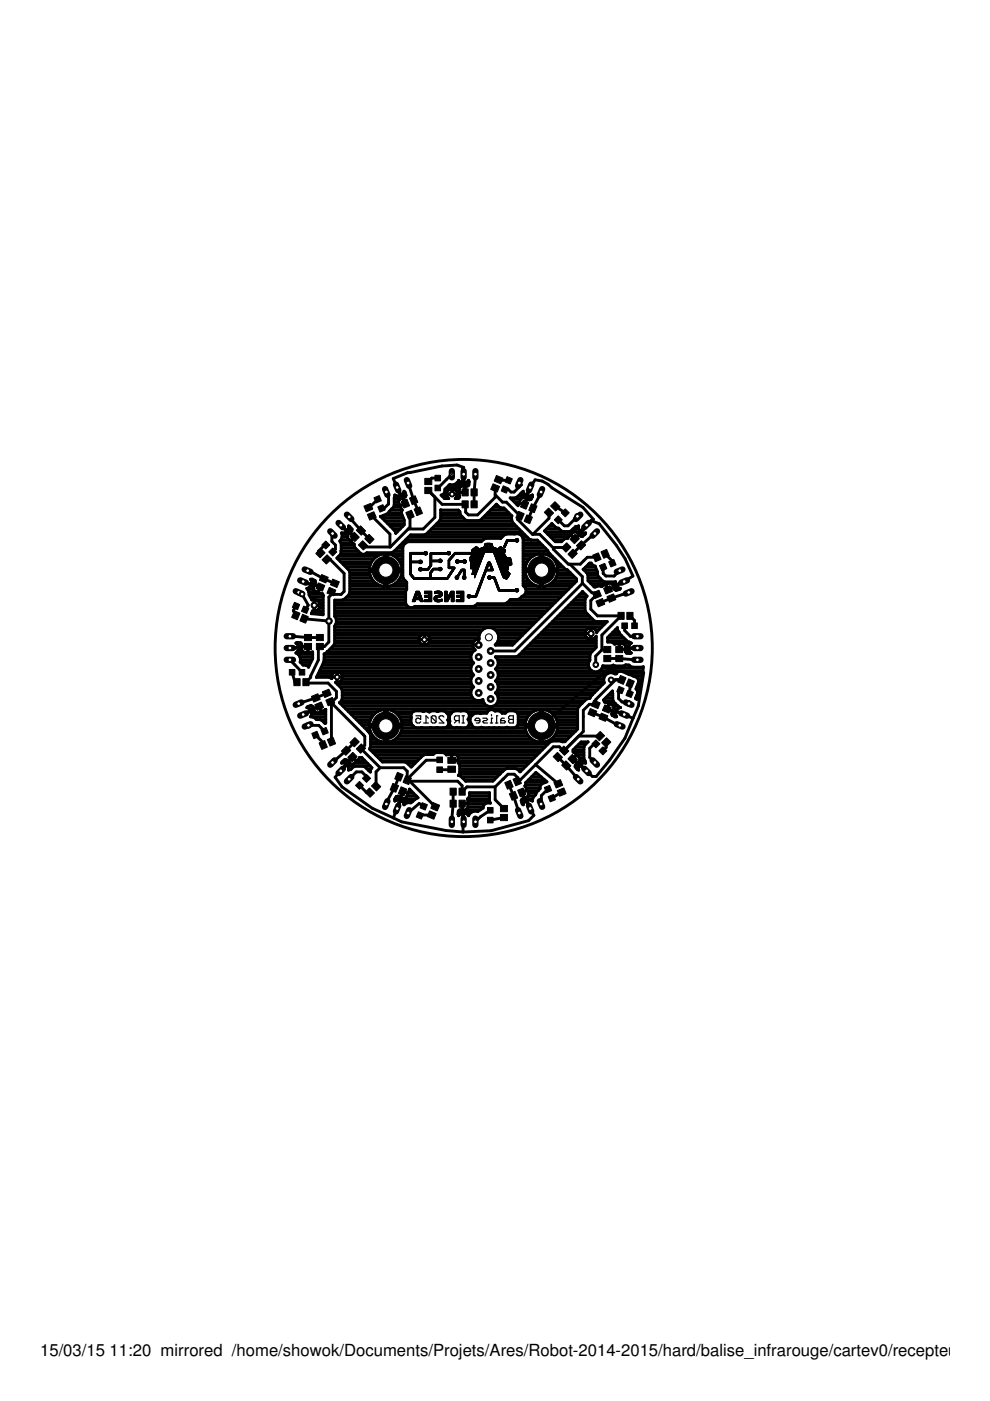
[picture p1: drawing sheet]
<svg xmlns="http://www.w3.org/2000/svg" width="210mm" height="297mm" viewBox="0 0 210 297" stroke-linecap="round" stroke-linejoin="round" font-family="sans-serif">
<defs><g id="words">
<g font-size="3.5">
<text x="8.5" y="287.5">15/03/15</text>
<text x="23.2" y="287.5">11:20 mirrored /home/showok/Documents/Projets/Ares/Robot-2014-2015/hard/balise_infrarouge/cartev0/recepteur/rece</text>
</g>
</g></defs>
<g fill="none" stroke="#000" stroke-width=".25">
<path d="M88.2 151.8h1v.7l-.5-.2h-.3l-.2 .2v.5l.2 .3h.5l.3-.3M89.8 153.3h1M90.8 152.3l-.5-.5v1.5M91.4 152l.3-.2h.5l.3 .2v1M91.4 152v1l.3 .3h.5l.3-.3M91.4 152l1.1 1M94.1 152l-.2-.2h-.6l-.2 .2v.3l1 1h-1M96.9 152.8l-.5 .5M97.4 152.8h-.8l-.2-.3v-.5l.2-.2h.8v1.5M98 151.8h.5M98 153.3h.5M98.2 151.8v1.5"/>
<path d="M101.7 152.8h-1v-.3l.3-.2h.5l.2 .2v.5l-.2 .3h-.5M102.4 152.3h.7l.3 .2-.3 .3h-.5l-.2 .2 .2 .3h.8M103.9 153.3h.6M104.2 151.5v.3M104.5 152.3h-.3v1M105.1 153.3h.5M105.6 151.8h-.3v1.5M106.9 152.3h-.5l-.2 .2v.8h.7l.3-.3-.3-.2h-.7M107.8 152l.3-.2h.7v1.5h-.7l-.3-.3v-.2l.3-.3-.3-.2zM108.1 152.5h.7"/>
</g>
<g fill="#000" stroke="#000" stroke-width=".21">
<path d="M68 116.3l.9 .9-1 1.1-.9-1zM69.3 117.6l1 .9-1.1 1.1-.9-.9zM68.2 115.5l.9-.8 .8 .8-.8 .9zM69.7 117l.8-.8 .9 .8-.9 .9zM74.2 113.7l.9-.9 1.1 1.1-1 .9zM76.5 111.5l1 1.1-.9 .9-1.1-1.1zM76 115.5l.9-.9 1.1 1.1-1 .9zM77.2 107.3l1.3-.6 .5 1.2-1.3 .6zM77.9 109.1l1.4-.6 .5 1.2-1.4 .6zM77.3 114.2l1-.9 1 1-.9 1zM79.3 105.5l1.1-.4 .5 1.1-1.1 .4zM80.1 107.5l1.1-.5 .5 1.1-1.1 .5z"/>
<path d="M85.1 106.3l1.2-.5 .5 1.4-1.2 .5zM86 108.7l1.2-.5 .6 1.4-1.2 .5zM86.8 105.6l1.2-.5 .6 1.4-1.2 .5zM87.8 107.9l1.2-.4 .6 1.3-1.2 .5zM90.1 103.3h1.4v1.3h-1.4zM90.1 101.4h1.4v1.3h-1.4zM92.2 102.9h1.2v1.2h-1.2zM92.2 100.8h1.2v1.2h-1.2zM98 106.2h1.3v1.5h-1.3zM98 103.7h1.3v1.4h-1.3zM99.9 106.2h1.3v1.5h-1.3zM99.9 103.7h1.3v1.4h-1.3z"/>
<path d="M104.5 102.6l1.4 .5-.5 1.2-1.4-.5zM105.3 100.8l1.4 .6-.5 1.2-1.4-.6zM106.7 103l1.1 .5-.4 1.1-1.1-.5zM107.5 101l1.1 .5-.4 1.1-1.1-.4zM109.9 108.4l1.2 .5-.5 1.4-1.2-.5zM110.9 106.1l1.2 .5-.6 1.4-1.2-.5zM111.7 109.2l1.2 .4-.6 1.4-1.2-.5zM112.7 106.8l1.2 .5-.6 1.4-1.2-.5zM115.4 108.6l.9-.9 1.1 1.1-.9 .9zM116.7 107.3l1-.9 1 1-.9 1zM120.1 115.1l1 .9-1.1 1.1-.9-1zM117.5 110.2l.9-.8 .8 .8-.8 .9z"/>
<path d="M121.5 116.4l.9 .9-1.1 1.1-.9-.9zM119 108.7l.8-.8 .9 .8-.9 .9zM120.9 114.3l1-1 1 .9-1.1 1.1zM123.3 114.6l.9 .9-1.1 1.1-.9-.9zM125.7 117.7l1.2-.5 .5 1.4-1.2 .5zM127.4 117l1.2-.5 .6 1.4-1.2 .5zM129.1 119.1l1.1-.5 .4 1.2-1.1 .4zM62.4 129.5l1.2 .5-.6 1.4-1.2-.5zM62.4 127.7l1.1 .5-.4 1.1-1.1-.5zM64.2 130.2l1.2 .5-.6 1.4-1.2-.5zM64.4 128.5l1.1 .5-.5 1.1-1.1-.5zM64.6 134.5h1.4v1.3h-1.4z"/>
<path d="M64.6 136.4h1.4v1.3h-1.4zM67.5 123.6l1.4 .5-.5 1.2-1.4-.5zM67.1 134.5h1.5v1.3h-1.5zM67.1 136.4h1.5v1.3h-1.5zM68.2 121.8l1.4 .6-.5 1.2-1.4-.6zM69.8 124.5l1.4 .6-.5 1.2-1.4-.5zM70.5 122.8l1.4 .6-.5 1.2-1.3-.6zM125.6 125.7l1.4-.6 .5 1.2-1.4 .6zM126.3 127.5l1.4-.6 .5 1.2-1.3 .6zM128 124.7l1.3-.5 .6 1.2-1.4 .5zM127.1 119.9l1.1-.5 .5 1.2-1.1 .4zM128.7 126.5l1.4-.6 .5 1.2-1.4 .6z"/>
<path d="M128 139h1.5v1.3h-1.5zM128 137.1h1.5v1.3h-1.5zM130.6 139h1.4v1.3h-1.4zM130.6 137.1h1.4v1.3h-1.4zM131 129.8h1.3v1.5h-1.3zM131.8 132.1h1.2v1.2h-1.2zM132.9 129.8h1.3v1.5h-1.3zM133.9 132.1h1.2v1.2h-1.2zM61.3 141.9h1.2v1.2h-1.2zM62.3 143.9h1.3v1.5h-1.3zM63.4 141.9h1.2v1.2h-1.2zM64.2 143.9h1.3v1.5h-1.3z"/>
<path d="M66.1 155.5l1.1-.5 .5 1.2-1.2 .4zM66 147.7l1.4-.6 .5 1.2-1.4 .6zM68 154.7l1.2-.5 .4 1.2-1.1 .4zM67.6 157.5l1.2-.5 .6 1.4-1.2 .5zM66.7 149.4l1.4-.6 .5 1.2-1.4 .6zM69.4 156.8l1.2-.5 .6 1.4-1.2 .5zM68.3 146.7l1.4-.6 .5 1.2-1.3 .6zM69.1 148.4l1.4-.5 .5 1.2-1.4 .5zM73.4 158.2l1 .9-1.1 1-.9-.9zM74.2 157.4l1-1 1 .9-1.1 1zM75.5 158.8l1.1-1.1 .9 .9-1 1.1zM117.3 160.4l.9-.9 1.1 1.1-1 .9z"/>
<path d="M118.6 159.1l.9-.9 1.1 1-.9 .9zM121.3 160l1.1 1-.9 .9-1.1-1zM125.2 150.2l1.3 .6-.5 1.2-1.3-.6zM125.9 148.5l1.4 .5-.5 1.2-1.4-.6zM125.5 157.7l.8-.8 .9 .8-.9 .9zM127.5 151.2l1.4 .6-.5 1.2-1.4-.6zM126.2 156.1l1.1-1 .9 .9-1.1 1.1zM128.2 149.4l1.4 .6-.5 1.2-1.4-.6zM127.6 157.5l1-1.1 .9 .9-1 1.1zM131.2 145.5l1.1 .5-.4 1.1-1.1-.5zM131.6 143.2l1.1 .5-.5 1.4-1.2-.5zM133.2 146.3l1.1 .5-.5 1.1-1.1-.5z"/>
<path d="M133.3 143.9l1.2 .5-.6 1.4-1.2-.5zM76.2 165.7l.9 .8-.9 .9-.8-.9zM73.7 160.6l1.1-1.1 .9 .9-1 1.1zM76.9 165l.8-.8 .9 .8-.9 .9zM77.4 168l.9-.9 1.1 1-.9 .9zM79.7 165.7l1 1.1-.9 .9-1-1.1zM83.3 166.1l1.2 .5-.6 1.4-1.2-.5zM84.3 163.7l1.2 .6-.6 1.3-1.2-.5zM85 166.8l1.3 .5-.6 1.4-1.2-.5zM86 164.5l1.2 .5-.5 1.3-1.3-.4zM88.7 172.1l1.1 .5-.5 1.1-1.1-.5zM89.5 170.2l1.1 .4-.5 1.1-1.1-.4z"/>
<path d="M91.1 171.9l1.4 .6-.5 1.2-1.4-.6zM91.8 170.2l1.4 .5-.5 1.2-1.4-.5zM92.6 162.6h1.2v1.2h-1.2zM92.6 160.5h1.2v1.2h-1.2zM95 160.5h1.6v1.3h-1.6zM95 162.4h1.6v1.3h-1.6zM95.4 167.1h1.3v1.5h-1.3zM95.4 169.7h1.3v1.4h-1.3zM97.3 167.1h1.3v1.5h-1.3zM97.3 169.7h1.3v1.4h-1.3zM103.4 171.2h1.1v1.2h-1.1zM103.4 173.3h1.1v1.2h-1.1z"/>
<path d="M106.1 170.8h1.5v1.3h-1.5zM106.1 172.7h1.5v1.3h-1.5zM107 165.9l1.2-.5 .6 1.4-1.2 .5zM108 168.3l1.2-.5 .6 1.4-1.2 .5zM108.8 165.2l1.2-.5 .6 1.4-1.3 .5zM109.7 167.6l1.2-.5 .6 1.3-1.2 .6zM115.4 167l1.1-.5 .5 1.1-1.1 .5zM116.2 168.9l1.1-.5 .5 1.2-1.1 .4zM117.4 165.9l1.4-.6 .5 1.2-1.4 .6zM119.1 162.2l.9-.9 1.1 1.1-1 .9zM118.2 167.6l1.3-.6 .5 1.3-1.3 .5zM127 159.2l.8-.9 .9 .9-.9 .8z"/>
</g>
<g fill="none" stroke="#000" stroke-width=".61">
<path d="M69.1 115.5h-.2l-1.3 1.3 .3 .5M69.3 118.6h.7l3 3v3.8l-.7 .6h-1.5l-.5-.6v.7l-.6 .5v9.5l-.9 1h-1v.3M70.5 113.1l-.1 .1v1.6l.7 .7v1l-.6 .5M71.6 118.5h7.6M71.8 117.9h8.1M72.2 119.1h6.6M72.2 111.3l1.4 1.4M72.2 115.1h2.5M72.3 111.4l2.9 2.4M72.3 114.5h1.8M72.3 117.4h4.2M72.3 116.8h3.6"/>
<path d="M72.3 116.2h3.1M72.3 115.6h2.8M72.4 113h.1M72.4 113l.1 .9M72.5 111.6h.1M72.5 113.9l-.5 .8 .3 .6v1.9l-.9 1.1 2.6 2.6 .2 .4v4.3l-.2 .5M72.5 113.9h1.2M72.5 113.3h1.3M72.8 119.7h5.7M73.1 112.2h.1M73.5 112.8h.9M73.9 112.2h.7"/>
<path d="M73.9 111.5a1.2 1.2 0 0 1-1.5 1.5M73.9 111.5h.1M73.9 111.5l.7 .7M73.9 111.6h.2M74 109.6l2.5 2.9M74.3 112.9l-.6 .6v.6l.6 .6 .9-.9M74.3 112.9l.9 1M74.5 114.5h.1M74.6 112.2v.3l-.3 .4M74.7 113.3h.1M75.1 113.9h.1M75.2 113.8h.1"/>
<path d="M76.4 112.3l1.9 2M77.6 117.4h7.8M78.8 119.1a3.4 3.4 0 0 1 2.7-1.7v7a3.5 3.5 0 0 1-3.2-3.2h7a3.5 3.5 0 0 1-3.2 3.2v-7a3.3 3.3 0 0 1 2.7 1.7M78.8 119.1l-.5 1.5h7l-.5-1.5M78.8 109.4l3.9 3.8v2.8M80.1 105.9l-1.8 1.7h-.2M80.7 109.5h.1M81 109.9h4.5M81.2 109.3h4.1M81.5 119.7h.6M81.5 119.1h.6M81.5 118.5h.6"/>
<path d="M81.5 117.9h.6M81.6 110.4h4.1M81.9 104.3h.1M81.9 104.3l.5 .5v2l-1 1h-.5M82.2 111h3.5M82.4 108.7h2.7M82.8 111.6h2.6M82.8 108.1h2.5M83.3 112.2h1.5M83.4 107.5h1.6M83.6 107h1.1M83.6 106.4h.9"/>
<path d="M83.6 105.8h1.3M83.7 117.9h1.7M83.7 116.8h1.7M83.7 105.2l-.1 .3v1.6l-.2 .4-.3 .4a3.5 3.5 0 0 1-2.4 1.6M83.7 105.2h2.3M83.8 112.8h.4M84.2 103.4l1.8 3.4M84.2 103.4l.7 1.7M84.2 103.4h.1M84.2 103.4l-.8-1.9 3-1.3 7.3-1.4 3.2-.2 1.4 .5-.2 .3v2.7l-2.3 2.2M84.2 116.2h1.2M84.3 103.5h.1"/>
<path d="M84.3 118.5h1.1M84.5 104.1h.1M84.7 104.7h.1M84.8 119.1h.6M84.8 115.6h.8M84.9 107.3l.3 .8M85 119.7h.4M85.2 108.1l-.1 .8 .6 1.4v1l-1.8 1.8-.2-.6-3-3M85.4 115.1h.7M85.4 104.7a1.2 1.2 0 0 1-1.7 .2v.3M85.4 107h.1M85.4 104.7h.6"/>
<path d="M85.5 105.8h.1M85.6 115.5l1-.6h15.4l.6-.6 .4-.1h3.2l.7-.8 .5-.2h1.7a1.32 1.32 0 0 1 1.8 1v10a1.23 1.23 0 0 1 .7 1.2 1.23 1.23 0 0 1-.9 1l-.5 .5-.5 .2h-1.5l-.7 .7-.4 .2h-5.9l-.8 .6h-12.4a1.22 1.22 0 0 1-2-.8v-2.4l.2-.5v-1.5l-.6-.6-.2-.5v-6.3zM85.7 104.1v.1M85.7 104.1l.4 .9-.2 .4-.4 .2 .4 1.2M85.7 104.2l-.3 .5M85.8 106.4h.1M85.9 106.8h.1M85.9 106.8l-1.1 .4M85.9 106.8l-.5-1.2-.6 .3-.2 .1-.1 .5 .3 .7M86 106.8l-1.1 .5M86 114.5h16.4M86.5 102.4l1.2 3.6 1 2.4"/>
<path d="M86.6 113.9h19.8M86.6 112.2l-3.8 3.8h-5.5l-.3-.4M86.9 109.1v2.7l-.3 .4M90.1 113.3h17M90.9 112.8h19.7M91.4 112.2h18.7M92 111.6h17.5M92.2 105.4v4.3l-2.5 2.5h-3.1M92.6 111h16.3M92.8 101.4h-1.3l-.7 .7M93.2 110.4h15.3M93.4 108.1h3.8l.3 .4v.3a3.5 3.5 0 0 0 1.6 1.6"/>
<path d="M93.4 108.1h.1M93.4 108.1v1.8l-.2 .5-2.8 2.8-.4 .2h-2.9l-3.7 3.6-.4 .2h-5.2a.91 .91 0 0 1-1.3 .2l-1.3-1.3-.1-.7-.8-.7 .9-.8M93.4 109.9h4.9M93.4 109.3h4.3M93.4 108.7h4.1M93.8 105.2h1M94.1 104.7h.6M94.3 104.1h.6M94.6 103.5h2.8M94.7 104.7l.1 .5M94.7 104.8h2.3M94.7 104.7a1.16 1.16 0 0 1 1.1-1.1 1.16 1.16 0 0 1 1.2 1.1"/>
<path d="M95.1 102.9h4.2M95.8 100.5l-3 3M95.8 103.6v1.2M95.8 104.7h.1M95.8 104.1h.1M96.8 104.1h.6M96.9 102.3h1M96.9 105.2l-.4 .5h.7l.3-.3-.1-.2M96.9 105.2h.5M97 104.7l-.1 .5M97 104.7h.4M97.8 102.3l-.6-.5a1.47 1.47 0 0 1-1.9 .9l-1 1a.95 .95 0 0 1-.8 1.3l.7 .7h.9l-.3-.5"/>
<path d="M97.8 102.3h1M98.3 102.3h.1M98.3 101.8h.1M98.3 101.2h.1M98.3 100.6v1.8M98.3 100.6l.3 3.8M98.6 103.1v1.3h-1.2M98.6 104.1h.1M98.6 103.5h.1M98.7 102.3h.8M98.8 102.3l.5-.5 .2 .3-.1 .7-.3 .3h-1.2l-.4 .2-.1 1.9M100.5 104.7h.1"/>
<path d="M100.8 100.5l-.3 3.9v2.5M102.3 109.9l2.9-3 .7 .6 .9 .2 1.7 1.7v.6l.2 .8 3.5 3.5 .5 .2h1.2l5.9 6.1 .5 .2M102.3 109.9l-.8 .5M102.3 109.9h6.2M102.9 109.3h5.5M103.4 108.7h4.5M104 108.1h3.3M104.6 107.5h1.4M105 103.4v2.1l-3.8 3.7h-1.9l-.6-.6-.1-1.7h-4.9l-2.9-2.9M105 104.9l1.6 1.6h.8l2.9 2.9v.2l-.6 .5 3.2 3.2h1.5l2.9 2.9M105.2 107h.1M105.7 101.7l.2 .1h1.9"/>
<path d="M108.4 105.8h2M109 106.4h1.2M109.6 107h.3M109.6 102.4h.5l.4 .4-1.5 1.5h-.6l-.6-.5h-.8M109.8 105.2h3.1M110.3 113.3h.9M110.4 104.7h.7M110.4 105.8l-.3 .7 1.1 .5M110.4 105.8l.5-.3 .8 .3M110.7 104.4h.1M110.7 113.8h.1M110.8 113.9h1"/>
<path d="M110.9 114.5h1.7M110.9 119.7h.6M110.9 119.1h.9M110.9 118.5h1.3M110.9 117.9h2M110.9 117.4h5.6M110.9 116.8h5.3M110.9 116.2h4.7M110.9 115.6h4.2M110.9 115.1h3.6M110.9 104.1l-1.2 1.3-.5 .2h-1l1.6 1.6 .3-.6 1.1 .4M110.9 104.2l.2 .5"/>
<path d="M110.9 104.1v.1M111 107h.1M111.1 104.7a1.24 1.24 0 0 0 1.8 .2v.3M111.2 107h.1M111.5 106.4h.1M111.7 105.8l-.5 1.2M111.7 105.8h.9M111.8 119.1a3.4 3.4 0 0 1 2.7-1.7v7a3.5 3.5 0 0 1-3.2-3.2h7a3.5 3.5 0 0 1-3.2 3.2v-7a3.5 3.5 0 0 1 2.7 1.7M111.8 119.1l-.5 1.5h7l-.5-1.5M111.8 104.7h.1M112.1 104.1h.1M112.3 103.5h.1"/>
<path d="M112.4 103.4l-1.2 3.6M112.4 103.4l-.7 1.7M112.4 103.4h.1M112.4 103.4l1.1-1.7 1.5 .3 8.6 5.6 2.2 2.5-3.9 4.2M112.9 105.2l-.3 .7-.4 .1-.5-.2-.5 1.2M114.5 119.7h.6M114.5 119.1h.6M114.5 118.5h.6M114.5 117.9h.6M114.7 104.3l.1 .1-1.8 3.3-1 2.4M115.6 112.8h6.2M115.8 112.2h2.8"/>
<path d="M116.2 113.3h4.9M116.4 108.7v1.2l-3.4 3.4M116.4 111.6h1.2M116.6 117.9h.5M116.8 113.9h3.7M117 111h.1M117 111l-1.6 1.6 2.3 2.3h1.4l.5-.6 .7-.1 1.4-1.4h.6l.5 .5M117 111l.9 .8 .5 .2 .6 .5 .4 .2h1.3l.8-.5M117.3 114.5h2.1M117.3 118.5h.4M117.7 107.4l2.1 1.3M117.8 119.1h.5"/>
<path d="M118.1 119.7h.8M120.1 116.1h-2.8v.3l3.2 3.2h2.5l1.5-1.4h2.1M120.8 119.6l2.7 2.6v1.4l2 2.1h.7l.4 .3-1.3 1.3v1.9l1.4 1.4h5l-4.1 4v3.2M121 113.4l.8 .9M121.5 113.9h.1M121.5 112.2h1.2M121.9 114.3l3.4-3.9 1.8 .7 3.6 4.5 1.8 2.9 1.7 3.6-1.9 1.2M122.1 112.8h1M122.2 113.9h.1M122.4 109.5l-2 2h-.7l-1.3-1.3M122.5 111.6h.2M122.7 111.5v.6l.4 .6"/>
<path d="M122.7 111.5h.1M122.7 111.5l-.7 .1-.5 .6M122.7 113.3h1.3M122.8 113.3l-1 1M123.1 112.7l.3 .2 .8 .1-.7 .7h-.4l-.3-.3-.9 .9M123.5 112.2h.1M124.1 111.6h.1M124.4 111.3l-2.5 3M124.4 111.3l-1.4 1.4M124.4 111.3v.1M124.7 119.7h.8M124.8 119.6h.1"/>
<path d="M126.1 113.1l-2.9 2.5-.2-.1v.3l-1.6 1.6M128.3 117.4l1.5 1.6v.4M61.4 137.4h1.9M61.4 137.4h.1M61.4 139.9l2.6 2.6M61.4 134.9l3.9 .3h2.5M62.7 136.3l.1 .1M62.7 138.5a1.47 1.47 0 0 1 .9 1.9l.7 .6 1.3 .1M62.8 136.4a1.22 1.22 0 0 1 0 2M62.8 138.4l-.1 .1M62.8 128.5l-.6 1 .5 1M62.9 136.4h1"/>
<path d="M63 136.2l-.3 .1M63 136.2h.1M63 136.2l.7 .1 .3 .2v1.3l.2 .4h2.1v1.5l-.9 1.8-.6-.5M63.1 138.2h1.1M63.2 138.7h3.1M63.3 137h.7M63.3 137.6h.7M63.3 125.6v.4M63.6 139.3h2.7M63.7 139.9h2.5M64 137.1h1.3M64 126l1.4 2.3-.7 1"/>
<path d="M64.3 123.3l3.6 1.2M64.3 123.3l1.7 .7M64.3 123.3h.1M64.5 131.2l5.2 .5M65.2 124.9h1.2M65.2 121l.1-.1 3.5 1.9 2.2 .9M65.3 137.1v1.2M65.3 138.2h.1M65.3 137.6h.1M65.3 123.7h.1M65.3 137.1l-3.8 .3M65.4 125.5h1.8"/>
<path d="M65.5 125.5v.1M65.5 125.5v.7l.6 1M65.5 126h3M65.6 135.2h.1M65.8 126.6h2.7M65.8 124.3h.8M65.8 122.8l.3 .9M65.8 122.8h.1M65.8 122.8h.4l.6 .3 .1 .4-.2 .5 1.2 .4M66 130.1h2.5M66 123.1h.8M66.1 123.7a1.25 1.25 0 0 1-1.1 1.1l.5 .7"/>
<path d="M66.1 123.7h.7M66.1 127.2h.1M66.1 127.2h1M66.6 127.2h.1M66.6 128.3h1.9M66.6 127.1v2.5M66.6 129.5h.1M66.6 128.9h.1M66.6 127.8h.1M67 129.5h1.5M67.1 127.2h1.4M67.1 127.2a1.24 1.24 0 0 1 .7 1.1 1.24 1.24 0 0 1-.7 1.2"/>
<path d="M67.1 129.5h-.8l-.3 .6M67.5 124.3h.1M67.5 125.5h.1M67.7 128.9h.8M67.7 127.8h.8M67.7 124.9h.1M67.8 137.1l-.3-.3v3.1l-1.6 3.4v.3l-1 1 .2 .2h4.5l1.7 1.8v1.3l-.8 .9h-.5M67.9 124.5h.1M67.9 124.5l-1.2-.5-.3 .8 .3 .5 1.7 .6 .2 .4-.1 4-2.5-.2M67.9 124.5l-.5 1.1M67.9 124.5l-.4 1.1M68.7 138.6h.1"/>
<path d="M68.7 138.6v1.6l-1.6 3.4M68.7 139.9h31.2M68.7 139.3h31.1M68.7 138.7h31.2M69.4 138.1l-.7 .5M69.4 138.2h30.9M70 137.6h30.5M70.6 137h29.6M70.9 136.4h18.2M71 130.6a1.57 1.57 0 0 1 0 2.1v3.7l-.2 .4-1.4 1.3M71 128.3h15.2M71 135.8h17.8"/>
<path d="M71 135.3h17.9M71 134.7h18.3M71 134.1h30.8M71 133.5h31.3M71 133h41.5M71 130.7h43.8M71 130.1h44.4M71 129.5h45M71 128.9h45.5M71 127.8h15M71.2 132.4h41.9M71.3 131.2h42.9"/>
<path d="M71.3 131.8h42.4M72.7 127.2h13.3M73.4 120.2h5M73.4 126.6h12.6M73.9 120.8h7.6M74 126.1l-1 .9-.4 .2h-1.6v3.4M74 126h12M74.2 125.5h11.8M74.2 124.9h12M74.2 124.3h6.9M74.2 123.7h5.6M74.2 123.1h4.9"/>
<path d="M74.2 122.6h4.5M74.2 122h4.3M74.2 121.4h4.2M81.5 124.3h.6M81.5 123.7h.6M81.5 123.1h.6M81.5 122.6h.6M81.5 122h.6M81.5 121.4h.6M81.5 120.2h.6M82.1 120.8h3.3M82.5 124.3h3.7"/>
<path d="M83.8 123.7h2.4M84.4 123.1h1.6M84.8 122.6h.7M85.1 122h.3M85.2 120.2h.2M85.2 121.4h.2M88.8 135.6h2.3M90 134.5v2.3M90 136.4h.1M90 135.8h.1M90 135.3h.1M90 134.7h.1"/>
<path d="M90.7 134.7h10.9M90.8 136.4h9.4M91.1 135.3h10.5M91.1 135.8h9.5M100.2 136.8h1.3M100.2 136.5v.6l.3 .5M100.5 137.6l.3 .2a1.61 1.61 0 0 0-.4 2.8 1.6 1.6 0 0 0 0 2.5 1.6 1.6 0 0 0 0 2.5 1.63 1.63 0 0 0-.5 1.7 1.63 1.63 0 0 0 1.2 1.2M100.9 128.3h16.2M101.5 135.5v1.3M101.5 136.4h.1M101.5 135.8h.1M105 133.5h6.9"/>
<path d="M105.1 139.3h20M105.3 136.4h3.7M105.5 134.1h5.8M105.5 139.9h19.6M105.6 135.8h4M105.7 135.3h4.5M105.7 134.7h5.1M107.6 127.8h10.1M108.1 127.2h10.2M110.2 138.7h14.9M110.5 126.6h8.4M110.7 138.2h14.8"/>
<path d="M110.9 120.8h3.6M110.9 123.7h1.9M110.9 123.1h1.2M110.9 122.6h.9M110.9 122h.6M110.9 121.4h.5M110.9 120.2h.5M111.1 124.3h3M111.3 126h8.1M111.3 137.6h14.8M111.5 124.9h9.1M111.5 125.5h8.5"/>
<path d="M111.9 137h14.5M112.5 136.4h13.9M113.1 135.8h13.3M113.6 135.3h10.9M114.2 134.7h9.9M114.5 124.3h.6M114.5 123.7h.6M114.5 123.1h.6M114.5 122.6h.6M114.5 122h.6M114.5 121.4h.6M114.5 120.2h.6"/>
<path d="M114.8 134.1h9.3M115.1 120.8h5.2l1.9 1.9v.5l-13.6 13.6-3.6-.1a2.09 2.09 0 0 0-.7-3.5 2.09 2.09 0 0 0-2.7 2.3 1.29 1.29 0 0 0-1.4 1M115.4 133.5h9M115.5 124.3h5.7M116 133h11.6M116.5 132.4h11.6M116.8 123.7h5M117.1 131.8h11.6l-2.2 2.3-.3-.6M117.5 123.1h4.7M117.7 131.2h7.9M117.8 122.6h4.3M118.1 122h3.4"/>
<path d="M118.2 120.2h1.2M118.2 121.4h2.7M118.3 130.7h6.7M118.8 130.1h5.6M119.4 129.5h4.7M120 128.9h4M120.6 128.3h3.4M121.1 127.8h2.9M121.7 127.2h2.3M122.3 126.6h2M122.9 126h1.2M123.5 125.5h.1"/>
<path d="M123.5 123.7l-14.3 14.3h-5.2M123.8 120.8h2.7M124.1 134.3h1.2M124.1 120.2h2.2M124.2 126.6l-.2 .5v2.3l.2 .5 1.8 1.7 .4 .2M124.2 126.6l.3-.2-1-1-13.6 13.7-.5 .1h-4.3a1.91 1.91 0 0 1 .3 2.3l-.4 .3 .4 .4 .2 .6M124.4 133.5a1.23 1.23 0 0 0 .1 1.8M124.4 133.5a1.25 1.25 0 0 1 1.8 0M124.4 121.4h2.3M124.5 135.3a1.2 1.2 0 0 0 1.6 0M124.7 123.1l1.3 1.4 .8-.3 .7 .2M124.7 122l-.2-.5-.9-.8 1.4-1.3h.4a.89 .89 0 0 0 .8 .6l.5 1.2v.6l.5 .8"/>
<path d="M124.7 122v1.1M124.7 122.6h2.5M124.7 122h2M124.7 123.1h3M125.3 123.7h3.7M125.3 133.1v2.5M125.3 135.3h.1M125.3 134.7h.1M125.3 134.1h.1M125.3 133.5h.1M125.8 124.3h.9M126.1 135.3l.3-.4v2.4l-1.1 1.1-.2 .5v1.1a1.5 1.5 0 0 0 .3 2.2"/>
<path d="M126.1 135.3h.3M126.2 133.5h.8M126.5 134.1h.1M127.2 122.6l.2 .2M127.2 122.6h.1M127.4 124.3h.2M127.4 122.8l.8 .6 2.3-.1M127.4 122.8v.1M127.5 124.4h.1M127.6 124.4l.8-.4 .5 1.1M127.6 137.8l-1.3 1.3v1.8M127.9 120.2v1.4l.6 .5h1.7l1.2-1.1"/>
<path d="M128.6 124.3h.1M128.8 137.7l-1.2 .1M128.8 139.6h2.5M128.8 124.9h.1M128.8 135.8h4.1M128.8 135.3h3.5M128.9 125v.1M129.3 134.7h2.4M129.3 124.9h.1M129.7 123.7h.8M129.9 134.1h1.4M130 124.3h.8"/>
<path d="M130.1 124.5l-.5-.8-.4-.1-.7 .3 .4 1.1M130.1 124.5l-1.2 .5M130.1 124.6l-1.2 .4M130.1 124.6l.2 .4 .3 .2 .7-.2M130.2 136.4h3.5M130.3 124.9h1.1M130.5 133.5h.5M130.5 123.7a1.26 1.26 0 0 0 1.1 1.1l-.3 .2M130.5 123.4v.3M130.5 123.3v.1M131.3 136.5v1.2M131.3 137.7h1.3"/>
<path d="M131.3 137.6h.1M131.3 137h.1M131.3 139.6h.1M131.3 123.7h.1M131.3 139.6l3.8 .3M131.3 125h.1M132.3 123.3l-3.4 1.8M132.3 123.3l-1.7 .7M132.3 123.3h.1M132.4 132.7v1l1.3 1.2h1.4M132.6 138.2h.9M132.6 137.6h.7"/>
<path d="M132.6 137h.7M133.3 137.4h1.8M133.3 125.6l-3.7 1.2-2.3 1M133.6 130.6l.9 1v1.1M133.6 138.6h.1M133.8 138.4l.1 .1M133.8 136.4a1.22 1.22 0 0 0 0 2M133.9 136.3l-.9-.3-1.6-1.6-.5-.9v-.4l-2.1 2v1a1.49 1.49 0 0 1 1.5 .4l2.1 .1 .2 .4v1.2l.3 .3 .7 .1M133.9 138.5l-.3 .1M133.9 136.3l-.1 .1M135.1 137.4l-3.8 .3M135.1 137.4h.1"/>
<path d="M61.9 142.5l.7 2.5 .4-.4M63.7 140.5h2.2M64.3 151.5h.1M64.4 151.4h.1M65.2 153.8h.1M65.3 149.8l-.3 .2a1.19 1.19 0 0 1 1 .9M65.3 149.8l.6-.2 .4 .2 .2 .4M65.3 149.8h.1M65.4 153.8h2.2l1.2 1.2M65.6 149.7h.6M65.6 150.3h.9M65.8 150.9h.1"/>
<path d="M65.8 152h.1M66 150.8l-1.7 .7M66 150.9h.7M66 150.9l.1 .5M66.1 151.4l-.3 .6M66.1 151.4h3M66.3 152h2.8M66.5 150.2l.2 .7 .5 .3 1.8-.8M66.9 155.8l1.6 1.7v.5M67.1 143.6h.1M67.2 143.4h3.1M67.5 142.8h3.1"/>
<path d="M67.6 149.7l.1 .1M67.7 149.7l-3.4 1.8M67.7 149.8l.4 1.1M67.7 149.8l-1.2 .4M67.7 149.7l.5 1.1M67.7 149.7v.1M67.8 142.2h32.1M67.9 152.6h1.2M67.9 150.3h.1M68.1 141.6h31.7M68.1 150.9h1M68.3 141.1h31.7"/>
<path d="M68.6 140.5h31.8M68.7 153.2h.4M68.7 140.2v.1M69 150.4h.1M69.1 150.4l-.1 2.9a1.96 1.96 0 0 0-1.9-.7l-.4-.4-.9-.2M69.3 147l-2.3 1-3.7 1.2M70 148.8l.3 .2v8.2M70 148.8l7.3 7.3v1.9l-.8 .7 4.1 4.1M70.3 143.6h2.3M71.5 142.4v2.3M71.5 144.5h.1M71.5 143.9h.1"/>
<path d="M71.5 143.4h.1M71.5 142.8h.1M71.5 145.1h28.5M72.1 145.7h28.3M72.1 144.5h27.7M72.1 149.1h30.6M72.3 142.8h27.8M72.3 142.8a1.16 1.16 0 0 1 .1 1.4 1.16 1.16 0 0 1-1.3 .5l1.3 1.2 .2 .5v1.7l-.6 .9 6.4 6.4 .2 .5v2.4l-.2 .6 2.7 2.7h4.8l.4 .2 .9 .8 2.5-2.4 .4-.2h1.7l.6-.4h1.6l.6 .5 2-.1 .3 .1M72.3 142.8a1.17 1.17 0 0 0-1.4-.3 1.17 1.17 0 0 0-.6 1.4l-.5-.3h-2.7M72.4 148.5h30M72.5 146.2h27.5M72.6 148h27.6"/>
<path d="M72.6 147.4h27.3M72.6 146.8h27.2M72.6 143.9h27.3M72.6 143.4h27.6M72.7 149.7h30.8M73.2 159.3h.1M73.3 159.3l.1-.1-2.9 2.5M73.3 150.3h49.2M73.9 150.9h6.2M74.4 151.4h4.9M75 152h3.9M75.2 157.4l-1.9 1.9"/>
<path d="M75.6 152.6h3M76.2 153.2h2.2M76.8 153.8h4.7M77 155.8h.1M77.3 154.3h1M77.9 154.9h.6M78.4 155.5h.3M78.5 159h36.5M78.5 158.4h37.1M78.6 157.8h37.5M78.6 157.2h2.2M78.6 156.6h1.1"/>
<path d="M78.6 156.1h.5M79.1 159.5h35.3M79.2 151.6l1.1-.9 1.2-.3v7a3.5 3.5 0 0 1-3.2-3.2h7a3.5 3.5 0 0 1-3.2 3.2v-7a3.5 3.5 0 0 1 3.2 3.2h-7l.3-1.2zM81.5 154.3h.6M81.5 150.9h.6M81.5 157.2h.6M81.5 156.6h.6M81.5 156.1h.6M81.5 155.5h.6M81.5 154.9h.6M81.5 153.2h.6M81.5 152.6h.6"/>
<path d="M81.5 152h.6M81.5 151.4h.6M82.1 153.8h5.3M82.8 157.2h31M83.5 150.9h4.1M83.9 156.6h28.8M84.3 151.4h2.9M84.5 156.1h27.6M84.7 152h2.5M84.9 155.5h26.8M85 152.6h2.1M85.1 154.9h26.4"/>
<path d="M85.2 153.2h1.9M85.2 154.3h26.1M87.3 153.6l.6 .6M87.3 153.6h.1M87.6 153.9h.1M87.8 154.2l.4 .1M89.2 154.3h.4M89.8 150.9l-.4-.2h-1.4a1.27 1.27 0 0 0-.9 1.6l.2 1.3M89.8 150.9l.3-.2 .8 .2M89.8 150.9h.1M90.9 150.9h.2M90.9 150.9l.1 .1a1.57 1.57 0 0 1 1.8-.1"/>
<path d="M91.3 154.2l.2 .1M91.3 154.2h.1M91.3 154.2l-.3 .1M92.4 154.3h.5M92.8 150.9h.1M94.4 150.9l-1.3-.2-.3 .2M94.4 150.9h.1M94.4 150.9h1.7M94.4 150.9l.3 .3M94.7 151.2h.1M94.7 151.2l.3 .2M95 152.6l-.1 .1a1.04 1.04 0 0 1-.6 1.6"/>
<path d="M95 151.4l.1 .4-.1 .8M95 152.6h.3M95 151.4h.5M95 153.8h.4M95.1 153.2h.2M95.1 152h.2M95.5 151.4l-.2 .4 .1 1.1a1 1 0 0 0 .8 1.4M95.7 151.2h.1M95.7 160v1.2h1.4M95.8 160v1.2M96 150.9l.4-.2h2.3a1.14 1.14 0 0 1 .6 1.9M96 150.9l-.5 .5"/>
<path d="M96.6 154.3l.3-.1 .3 .1M97.6 154.3h.1M99 150.9h4.4M99.3 152.6a1.05 1.05 0 0 1-.6 1.7M99.3 152.6h.4M99.4 153.8h.7M99.5 151.4h.8M99.5 152h.3M99.5 153.2h.3M101.7 154.3l.3-.1 .4 .1M102.4 148.5v-.2l-.6 .2M103.6 154.3h.2"/>
<path d="M104.6 149.7h18.3M104.7 154.3h.1M105.1 146.8h21M105.2 144.5h22.8M105.2 141.6h19.7M105.3 149.1h18.1M105.4 142.2h20M105.4 143.9h22.6M105.5 147.4h20M105.5 146.2h21.2M105.5 145.1h22.3M105.6 141.1h19.2"/>
<path d="M105.6 148.5h18.4M105.6 142.8v.6l-.2 .6-.4 .4a1.6 1.6 0 0 1 0 2.5 1.65 1.65 0 0 1-.2 2.7 1.65 1.65 0 0 1-2.4-1.1M105.6 148h19.5M105.6 145.7h21.6M105.6 143.4h22.6M105.6 142.8h23.3M105.6 140.5h19.2M105.8 154.3h.2M106.1 150.9h1.4M107.1 154.3l.4-.1 .4 .1M107.5 150.9l-.4 .3h-.7a1.3 1.3 0 0 0-1.4-.4 1.04 1.04 0 0 0-1.8 .4l-1.3 .1a1.56 1.56 0 0 0-1.6 .2 1.56 1.56 0 0 0-.6 1.5l.2 .5a1.06 1.06 0 0 0 .9 .8M107.5 150.9l.4-.2h1.1l.4 .2"/>
<path d="M109.4 150.9h3.7M109.4 150.9l.5 .7v1.9l-.2 .4-.7 .4M109.8 153.8h4.7M109.8 151.4h2.5M109.9 153.2h1.5M109.9 152.6h1.7M109.9 152h2M112.2 151.6a3.4 3.4 0 0 1 2.3-1.2v7a3.5 3.5 0 0 1-3.2-3.2h7a3.5 3.5 0 0 1-3.2 3.2v-7a3.5 3.5 0 0 1 3.2 3.2h-7l.4-1.2zM114.5 154.3h.6M114.5 150.9h.6M114.5 157.2h.6M114.5 156.6h.6"/>
<path d="M114.5 156.1h.6M114.5 155.5h.6M114.5 154.9h.6M114.5 153.2h.6M114.5 152.6h.6M114.5 152h.6M114.5 151.4h.6M115.1 153.8h7.4M115.8 157.2h1M116.5 150.9h6M116.9 156.6h3.5M117.3 151.4h5.2"/>
<path d="M117.5 156.1h3.5M117.7 152h4.8M117.9 155.5h3.7M118 152.6h4.5M118.1 154.9h4M118.2 153.2h4.3M118.3 154.3h4.2M119.1 157.2h.7M119.7 157.2l-2.6-.1-.5 .2-6.3 6.4-.6-.6-.4-.2h-1.8l-.5 .2-2.5 2.5-5.7 .1-1.1-1.1-.5-.2 .3-.5v-1.6l-.4-.6v-1.2l-.2-.4M119.7 157.2l.1 .1M121.5 159h2.3M121.7 159.5h2.1"/>
<path d="M122 155l-2.2 2.3M122 155h.1M122.1 158.4h1.7M122.7 157.8h1.5M122.7 156.1h4.5M124.7 157.3h-1.5l-1.7 1.7v.4l.7 .7-.8 .8M124.7 157.3l-.7 .7-.2 .4v2.4l.2 .5M124.7 157.3h.1M125.4 142.2l.6 .2h.6l.5-.2M125.6 151.1l2.2 .9 3.5 1.9 .1-.1M125.6 147.3h.1M126.3 157.7h-.3l-1 1v1.9l1.1 1.1"/>
<path d="M127.2 142.2h9.1M127.7 141.6h8.7M127.8 141.2h.1M127.8 141.2l-.2 .6-.5 .4M128 148.5l.2 .3M128.1 148.5h1.9M128.2 148.8v.1M128.2 148.9l.9 .3-.4 1.1M128.4 148h1.5M128.5 157.4v1.1l-.7 .7M128.7 150.3h.1M128.7 150.3l3.6 1.2"/>
<path d="M128.7 150.3l1.2 .5M128.9 149.7h.1M128.9 147.4h1M129 149.1h1.5M129.5 146.8h.4M129.7 151.4h.8M129.9 150.9h.7M129.9 150.8l-.2 .5 .1 .4 .6 .3h.3l-.2-.6M129.9 146.8v1.6l.2 .4 1.4 1.2M129.9 146.8v-.3l-2 1.9 .1 .1M130 141.1h.1M130 141l.4 .2h1.8l.4-.2"/>
<path d="M130 141l-.3 .2h-1.9M130 141v.1M130.1 149.7l-1-.5-.4 1.1M130.1 149.7l.1 .5-.3 .6-1.2-.5M130.1 150.3h.9M130.1 149.7h.9M130.2 142.8h.5M130.5 144.1l-4.2 4.2v1.1l-1.4-.1-1.2 1.3v4.5l-4.1 4.1h-.2l-.8-.9h-1.3l-3.8 3.8M130.6 150.9l-.1 .5M130.6 150.8l1.7 .7M130.8 150.9h.1M131.5 150h.1"/>
<path d="M131.5 150l-.5 .2-.4 .7M131.6 146.3l-.5 .4v1.4l.8 .7 1.4 .4v-.5M131.8 144.1h-2.3M132.2 151.4h.1M132.3 151.5h.1M132.3 151.5l1.9 .8M132.5 141.1h.9M132.6 141h.8l.8 .5 2.2-.1-.2 1.5-.7 3.7-.5 1.7-.3-.2 .5-1.1v-.4l-.4-.6 .6-1.4-.1-.7M132.9 142.8h3.4M133.5 147.1v.2M133.5 147.3h.1M133.6 144.9l-.1 2.4"/>
<path d="M134.2 152.3l-1.7 4.2-3.2 4.7-2.9 3.4h-.8l-3.9-3.6h-.3M134.2 152.3l1.1-2.6 1.2-7.1-7.7-.5-14 11.8M134.3 143.4h1.9M134.8 148h.3M135 145.7h.7M135 147.4h.3M135 146.2h.6M135.2 146.8h.3M135.2 145.1h.6M135.3 143.9l-.3-.2-3.3-1.4a.88 .88 0 0 0-1 .6h-.3a1.52 1.52 0 0 0-1.8 .1 1.52 1.52 0 0 0-.5 1.8l-2.8 2.8-.3 .5h-.3a5.5 5.5 0 0 0-2.2 2.2v4.3l-.5 .4M135.3 143.9h.8M135.4 144.5h.5"/>
<path d="M72.2 163.4l.1 .1M72.4 161.8h.1M72.4 161.8h.8M72.7 163h.1M72.8 161.3h.8M73.2 161.8a1.22 1.22 0 0 1 .7 1.5M73.2 161.8h1M73.3 162.4h.1M73.6 162.1l-1.4 1.3M73.8 162.4h4.7M73.9 163.3h.1M73.9 163h.6"/>
<path d="M73.9 161.3h.1M74.5 160.7h.1M74.7 160.5l-2.5 2.9M74.7 160.5l-.9 .9 .5 .5 .4 .2 .9-.7M74.7 160.5l.9 .9M74.7 160.5l-.9 .9-.4-.3-.3-.1-.7 .8M74.7 160.5l-3.6 4.3 1.4 2 6.4 4.6 4.5 2M74.8 160.5l.8 .8M74.8 160.5h-.1M74.9 160.7h.1M75.1 161.8h2.8M75.5 161.3h.1"/>
<path d="M75.7 161.3h1.7M76.2 166.5l1.6 1.6h.6M76.2 160.7h.6M76.2 160.7l.5-.1 2.2 2.2-.4 .6v.3l-1.1-1.1-.4-.1h-1.7l-.4 .1-.6 .6-.4 .1M76.2 160.7l-.6 .6M77.7 165v-.4l-1-.9h-1.2l-1.5 1.5 .1 .1M77.8 163h.9M78.4 163.6h.1M79.7 160.1h10.1M80.2 160.7h9M80.6 162.8h5l.7 .7v1.9l.3 .2h10.4l1 1v1.3l1-1.1h6M80.6 162.8l-.9 .8v3.1"/>
<path d="M80.8 161.3h7.8M83.4 173.4l1.7 .8 9.5 1.9 3.6 .3M83.7 169.4h4.5M84.2 171.4h.1M84.3 171.1h.1M84.6 170.5h.1M84.6 164.7l-.9 2.2-1.9 3.5 .1 .1M84.8 169.9h.1M84.9 169.7l-.7 1.7M84.9 168.8h.1M85.2 168.2h.1M85.3 169.9h2.2"/>
<path d="M85.3 167.8h.1M85.3 167.8l-.4 1.2-.5-.2-.4 .1-.3 .6v.3a1.22 1.22 0 0 1 2 .8M85.4 167.8l-1.2 3.6M85.4 167.8l-2 5.6M85.4 167.8l-.5 1.2 .6 .2h.3l.4-.2 .6-1.7 1.8 1.8-.6 .4-.9 .7a1.48 1.48 0 0 0-1.4 .4M85.4 167.7l1.1 .5M85.4 167.7v.1M85.4 167.8l1.1 .4M85.6 170.5h.2M85.7 170.6h.1M86.3 168.8h2M86.4 168.2h1.3"/>
<path d="M86.4 161.8h1.6M86.7 167.6h.4M86.9 165.6l5.4 5.4M87 162.4h.4M89.8 171l-.9-.7-2.4 2.1M91.5 172.8l-2.5 .1M93.2 161.1l-2.8 .1-4.1 4M95.7 160.7h.1M95.7 160.1h.1M95.8 163.1v.3l-.3-.2h-2.3M96.1 167.9v2.5l-.3 3.8M96.1 170.1h.1"/>
<path d="M96.9 160.1h16.9M97.1 161.3h15.6M97.1 160.7h16.2M97.1 172.2h2.8M97.2 172.8h.1M97.2 161.8h14.9M97.3 172.9l-.1 .1M97.4 172.8l-.1 .1M97.4 172.8a1.23 1.23 0 0 1 1.8 0M97.4 164.1h8.6M97.5 163.6h9.1M97.5 163h9.8"/>
<path d="M97.5 162.4h14M97.8 164.7h7.6M98 170.4h1.2M98 170.4v1.3M98 171.1h.1M98 170.5h.1M98 170.4l.3 3.5M98 170.4l.2 6M98.3 172.4v1.8M98.3 174h.1M98.3 173.4h.1M98.3 172.8h.1"/>
<path d="M98.4 165.3h6.4M98.8 171.7h-1.3l-.3 .3-.1 .7 .1 .3M98.8 171.7h3.1M99.2 169.4h4.6M99.2 170.4h-1.2v1.3M99.2 171.1h3.2M99.2 170.5h3.5M99.2 169.9h4.6M99.2 172.8l.1 .1M99.3 172.8h.1M99.3 172.9l.1 .1M99.5 168.8l-.4 .6 .1 1.8-.4 .5"/>
<path d="M99.5 168.8v-.7h4.3v1.7l.2 .5M99.5 168.8h4.3M99.5 168.2h4.3M99.9 172.2l-.5 .8M100.8 174.2h.1M103.9 171.8l-2 1.4-1.1 1M104 170.3h-.8a.91 .91 0 0 0-.8 1l-1.1 .8-.8-.1-.6 .2M104 170.3h.1M105 166.8v2.8l1.8 1.8M106.7 163.4v.1M106.7 165.2h.1M106.7 165.2l-1.7 1.6"/>
<path d="M106.8 173.3l-2.9 .6M107.9 166.4l1 2.3 1.2 3.7M109.4 163h1.6M110.2 163.6h.2M110.6 169.9h.7M110.6 168l1.8 3.4M110.6 168h.1M110.7 168l.4 1.2-.4 .2-.2 .3 .2 .7 .2 .2M110.7 168.2h.1M110.8 170.5h.2M110.8 169.4h2.2M110.9 170.6h.1"/>
<path d="M110.9 168.8h.1M111.3 166.6h.1M111.3 166.7l.4 .8M111.4 166.5h3.2M111.5 165.9h4.2M111.5 167.6h.1M111.5 167h3M111.7 169.7l.7 1.7M111.7 167.5l-1.1 .5M111.8 167.6l-1.1 .4M111.8 167.6l.3 .8-.3 .5-.7 .3-.4-1.2M111.8 169.9h.1"/>
<path d="M111.8 167.6h2.3M112 168.8h1.3M112 170.5h.1M112 168.2h1.7M112.1 165.3h3.3M112.2 171.1h.1M112.4 171.4h.1M112.4 171.4l.8 1.5-1.1 1.1-8 2.1-5.9 .3M112.7 164.7h2.1M113.2 164.1h.9M113.5 162.1l-3.1 3.2h-.4l-.3 .4v-.9l-.7-.7h-1.3l-1 1.1M113.5 162.1l4.9 4.1"/>
<path d="M114.6 166.5l-.1 .7a1.93 1.93 0 0 0-.9 1.3l-.5 .5-.2 .8a1.22 1.22 0 0 0-2 .8M114.6 166.5l.3-.3 1.1-.4-2.4-2-2.1 2.1-.2 .7M114.7 170.5h.1M116.2 167.3h.1M116.2 167.3l-1.4 1.4-.1 1.8M118.3 160.5l1.6 1.6 2.7 3.1M119.1 167.9l-2.1 1.3M121.4 161l2.9 2.4M121.4 160.9l.9 1M121.4 161l.9 .9M121.6 160.7h.1M121.7 161.3h.1"/>
<path d="M122 162.4h.8M122.2 160.1h1.6M122.3 161.8h1.1M122.3 163h.4M122.3 161.9l-.3 .3-.1 .4 .8 .7M122.7 163.3h.1M122.9 160.7l-.6-.6-.9 .9M122.9 160.7v.5M122.9 160.7h.9M122.9 161.2l-.6 .7M122.9 161.3h1.1M123 162.1l1.4 1.4"/>
<path d="M123.3 162.4h.1M123.4 161.8a1.22 1.22 0 0 0-.7 1.5M123.9 163h.1M124 161.3l.2 .5h-.8"/>
<circle cx="90" cy="135.6" r="1.16"/>
</g>
<path d="M84.5 170.8l-.6 1.2" fill="none" stroke="#000" stroke-width="1.3"/>
<circle cx="84.2" cy="171.4" r=".4" fill="#fff" stroke="#000" stroke-width=".21"/>
<path d="M82.1 169.9l-.5 1.2" fill="none" stroke="#000" stroke-width="1.3"/>
<circle cx="81.9" cy="170.5" r=".4" fill="#fff" stroke="#000" stroke-width=".21"/>
<path d="M86.8 171.8l-.5 1.2" fill="none" stroke="#000" stroke-width="1.3"/>
<circle cx="86.5" cy="172.4" r=".4" fill="#fff" stroke="#000" stroke-width=".21"/>
<path d="M63.6 123l1.3 .5" fill="none" stroke="#000" stroke-width="1.3"/>
<circle cx="64.3" cy="123.3" r=".4" fill="#fff" stroke="#000" stroke-width=".21"/>
<path d="M64.6 120.7l1.2 .5" fill="none" stroke="#000" stroke-width="1.3"/>
<circle cx="65.2" cy="121" r=".4" fill="#fff" stroke="#000" stroke-width=".21"/>
<path d="M62.7 125.3l1.2 .6" fill="none" stroke="#000" stroke-width="1.3"/>
<circle cx="63.3" cy="125.6" r=".4" fill="#fff" stroke="#000" stroke-width=".21"/>
<path d="M112.6 102.7l-.5 1.3" fill="none" stroke="#000" stroke-width="1.3"/>
<circle cx="112.4" cy="103.4" r=".4" fill="#fff" stroke="#000" stroke-width=".21"/>
<path d="M115 103.7l-.6 1.2" fill="none" stroke="#000" stroke-width="1.3"/>
<circle cx="114.7" cy="104.3" r=".4" fill="#fff" stroke="#000" stroke-width=".21"/>
<path d="M110.3 101.8l-.5 1.2" fill="none" stroke="#000" stroke-width="1.3"/>
<circle cx="110.1" cy="102.4" r=".4" fill="#fff" stroke="#000" stroke-width=".21"/>
<path d="M131.7 151.2l1.2 .5" fill="none" stroke="#000" stroke-width="1.3"/>
<circle cx="132.4" cy="151.5" r=".4" fill="#fff" stroke="#000" stroke-width=".21"/>
<path d="M130.8 153.5l1.2 .6" fill="none" stroke="#000" stroke-width="1.3"/>
<circle cx="131.4" cy="153.8" r=".4" fill="#fff" stroke="#000" stroke-width=".21"/>
<path d="M132.7 148.9l1.2 .5" fill="none" stroke="#000" stroke-width="1.3"/>
<circle cx="133.3" cy="149.2" r=".4" fill="#fff" stroke="#000" stroke-width=".21"/>
<path d="M72.7 163l-.9 .9" fill="none" stroke="#000" stroke-width="1.3"/>
<circle cx="72.3" cy="163.4" r=".4" fill="#fff" stroke="#000" stroke-width=".21"/>
<path d="M71 161.2l-1 .9" fill="none" stroke="#000" stroke-width="1.3"/>
<circle cx="70.5" cy="161.7" r=".4" fill="#fff" stroke="#000" stroke-width=".21"/>
<path d="M74.5 164.7l-.9 1" fill="none" stroke="#000" stroke-width="1.3"/>
<circle cx="74" cy="165.2" r=".4" fill="#fff" stroke="#000" stroke-width=".21"/>
<path d="M71.8 110.9l.9 .9" fill="none" stroke="#000" stroke-width="1.3"/>
<circle cx="72.3" cy="111.3" r=".4" fill="#fff" stroke="#000" stroke-width=".21"/>
<path d="M73.6 109.1l.9 .9" fill="none" stroke="#000" stroke-width="1.3"/>
<circle cx="74" cy="109.6" r=".4" fill="#fff" stroke="#000" stroke-width=".21"/>
<path d="M70 112.6l1 1" fill="none" stroke="#000" stroke-width="1.3"/>
<circle cx="70.5" cy="113.1" r=".4" fill="#fff" stroke="#000" stroke-width=".21"/>
<path d="M124.8 110.9l-.9 .9" fill="none" stroke="#000" stroke-width="1.3"/>
<circle cx="124.4" cy="111.3" r=".4" fill="#fff" stroke="#000" stroke-width=".21"/>
<path d="M126.6 112.6l-1 1" fill="none" stroke="#000" stroke-width="1.3"/>
<circle cx="126.1" cy="113.1" r=".4" fill="#fff" stroke="#000" stroke-width=".21"/>
<path d="M123 109.1l-.9 .9" fill="none" stroke="#000" stroke-width="1.3"/>
<circle cx="122.6" cy="109.6" r=".4" fill="#fff" stroke="#000" stroke-width=".21"/>
<path d="M123.9 163l.9 .9" fill="none" stroke="#000" stroke-width="1.3"/>
<circle cx="124.4" cy="163.4" r=".4" fill="#fff" stroke="#000" stroke-width=".21"/>
<path d="M122.1 164.7l.9 1" fill="none" stroke="#000" stroke-width="1.3"/>
<circle cx="122.6" cy="165.2" r=".4" fill="#fff" stroke="#000" stroke-width=".21"/>
<path d="M125.6 161.2l1 .9" fill="none" stroke="#000" stroke-width="1.3"/>
<circle cx="126.1" cy="161.7" r=".4" fill="#fff" stroke="#000" stroke-width=".21"/>
<path d="M64.9 151.2l-1.3 .5" fill="none" stroke="#000" stroke-width="1.3"/>
<circle cx="64.3" cy="151.5" r=".4" fill="#fff" stroke="#000" stroke-width=".21"/>
<path d="M63.9 148.9l-1.2 .5" fill="none" stroke="#000" stroke-width="1.3"/>
<circle cx="63.3" cy="149.2" r=".4" fill="#fff" stroke="#000" stroke-width=".21"/>
<path d="M65.8 153.5l-1.2 .6" fill="none" stroke="#000" stroke-width="1.3"/>
<circle cx="65.2" cy="153.8" r=".4" fill="#fff" stroke="#000" stroke-width=".21"/>
<path d="M83.9 102.7l.6 1.3" fill="none" stroke="#000" stroke-width="1.3"/>
<circle cx="84.2" cy="103.4" r=".4" fill="#fff" stroke="#000" stroke-width=".21"/>
<path d="M86.3 101.8l.5 1.2" fill="none" stroke="#000" stroke-width="1.3"/>
<circle cx="86.5" cy="102.4" r=".4" fill="#fff" stroke="#000" stroke-width=".21"/>
<path d="M81.6 103.7l.5 1.2" fill="none" stroke="#000" stroke-width="1.3"/>
<circle cx="81.9" cy="104.3" r=".4" fill="#fff" stroke="#000" stroke-width=".21"/>
<path d="M132.9 123l-1.2 .5" fill="none" stroke="#000" stroke-width="1.3"/>
<circle cx="132.4" cy="123.3" r=".4" fill="#fff" stroke="#000" stroke-width=".21"/>
<path d="M133.9 125.3l-1.2 .6" fill="none" stroke="#000" stroke-width="1.3"/>
<circle cx="133.3" cy="125.6" r=".4" fill="#fff" stroke="#000" stroke-width=".21"/>
<path d="M132 120.7l-1.2 .5" fill="none" stroke="#000" stroke-width="1.3"/>
<circle cx="131.4" cy="121" r=".4" fill="#fff" stroke="#000" stroke-width=".21"/>
<path d="M112.1 170.8l.5 1.2" fill="none" stroke="#000" stroke-width="1.3"/>
<circle cx="112.4" cy="171.4" r=".4" fill="#fff" stroke="#000" stroke-width=".21"/>
<path d="M109.8 171.8l.5 1.2" fill="none" stroke="#000" stroke-width="1.3"/>
<circle cx="110.1" cy="172.4" r=".4" fill="#fff" stroke="#000" stroke-width=".21"/>
<path d="M114.4 169.9l.6 1.2" fill="none" stroke="#000" stroke-width="1.3"/>
<circle cx="114.7" cy="170.5" r=".4" fill="#fff" stroke="#000" stroke-width=".21"/>
<path d="M60.8 137.4h1.3" fill="none" stroke="#000" stroke-width="1.3"/>
<circle cx="61.5" cy="137.4" r=".4" fill="#fff" stroke="#000" stroke-width=".21"/>
<path d="M60.8 134.9h1.3" fill="none" stroke="#000" stroke-width="1.3"/>
<circle cx="61.5" cy="134.9" r=".4" fill="#fff" stroke="#000" stroke-width=".21"/>
<path d="M60.8 139.9h1.3" fill="none" stroke="#000" stroke-width="1.3"/>
<circle cx="61.5" cy="139.9" r=".4" fill="#fff" stroke="#000" stroke-width=".21"/>
<path d="M98.3 99.9v1.3" fill="none" stroke="#000" stroke-width="1.3"/>
<circle cx="98.3" cy="100.5" r=".4" fill="#fff" stroke="#000" stroke-width=".21"/>
<path d="M100.8 99.9v1.3" fill="none" stroke="#000" stroke-width="1.3"/>
<circle cx="100.8" cy="100.5" r=".4" fill="#fff" stroke="#000" stroke-width=".21"/>
<path d="M95.8 99.9v1.3" fill="none" stroke="#000" stroke-width="1.3"/>
<circle cx="95.8" cy="100.5" r=".4" fill="#fff" stroke="#000" stroke-width=".21"/>
<path d="M134.5 137.4h1.3" fill="none" stroke="#000" stroke-width="1.3"/>
<circle cx="135.1" cy="137.4" r=".4" fill="#fff" stroke="#000" stroke-width=".21"/>
<path d="M134.5 139.9h1.3" fill="none" stroke="#000" stroke-width="1.3"/>
<circle cx="135.1" cy="139.9" r=".4" fill="#fff" stroke="#000" stroke-width=".21"/>
<path d="M134.5 134.9h1.3" fill="none" stroke="#000" stroke-width="1.3"/>
<circle cx="135.1" cy="134.9" r=".4" fill="#fff" stroke="#000" stroke-width=".21"/>
<path d="M98.3 173.6v1.3" fill="none" stroke="#000" stroke-width="1.3"/>
<circle cx="98.3" cy="174.2" r=".4" fill="#fff" stroke="#000" stroke-width=".21"/>
<path d="M95.8 173.6v1.3" fill="none" stroke="#000" stroke-width="1.3"/>
<circle cx="95.8" cy="174.2" r=".4" fill="#fff" stroke="#000" stroke-width=".21"/>
<path d="M100.8 173.6v1.3" fill="none" stroke="#000" stroke-width="1.3"/>
<circle cx="100.8" cy="174.2" r=".4" fill="#fff" stroke="#000" stroke-width=".21"/>
<circle cx="81.8" cy="153.9" r="2.92" fill="#000" stroke="#000" stroke-width=".21"/>
<circle cx="81.8" cy="153.9" r="1.5" fill="#fff" stroke="#000" stroke-width=".21"/>
<circle cx="114.8" cy="153.9" r="2.92" fill="#000" stroke="#000" stroke-width=".21"/>
<circle cx="114.8" cy="153.9" r="1.5" fill="#fff" stroke="#000" stroke-width=".21"/>
<circle cx="81.8" cy="120.9" r="2.92" fill="#000" stroke="#000" stroke-width=".21"/>
<circle cx="81.8" cy="120.9" r="1.5" fill="#fff" stroke="#000" stroke-width=".21"/>
<circle cx="114.8" cy="120.9" r="2.92" fill="#000" stroke="#000" stroke-width=".21"/>
<circle cx="114.8" cy="120.9" r="1.5" fill="#fff" stroke="#000" stroke-width=".21"/>
<circle cx="101.5" cy="136.8" r=".72" fill="#000" stroke="#000" stroke-width=".21"/>
<circle cx="101.5" cy="136.8" r=".4" fill="#fff" stroke="#000" stroke-width=".21"/>
<circle cx="104" cy="138" r=".72" fill="#000" stroke="#000" stroke-width=".21"/>
<circle cx="104" cy="138" r=".4" fill="#fff" stroke="#000" stroke-width=".21"/>
<circle cx="101.5" cy="139.3" r=".72" fill="#000" stroke="#000" stroke-width=".21"/>
<circle cx="101.5" cy="139.3" r=".4" fill="#fff" stroke="#000" stroke-width=".21"/>
<circle cx="104" cy="140.6" r=".72" fill="#000" stroke="#000" stroke-width=".21"/>
<circle cx="104" cy="140.6" r=".4" fill="#fff" stroke="#000" stroke-width=".21"/>
<circle cx="101.5" cy="141.8" r=".72" fill="#000" stroke="#000" stroke-width=".21"/>
<circle cx="101.5" cy="141.8" r=".4" fill="#fff" stroke="#000" stroke-width=".21"/>
<circle cx="104" cy="143.1" r=".72" fill="#000" stroke="#000" stroke-width=".21"/>
<circle cx="104" cy="143.1" r=".4" fill="#fff" stroke="#000" stroke-width=".21"/>
<circle cx="101.5" cy="144.4" r=".72" fill="#000" stroke="#000" stroke-width=".21"/>
<circle cx="101.5" cy="144.4" r=".4" fill="#fff" stroke="#000" stroke-width=".21"/>
<circle cx="104" cy="145.6" r=".72" fill="#000" stroke="#000" stroke-width=".21"/>
<circle cx="104" cy="145.6" r=".4" fill="#fff" stroke="#000" stroke-width=".21"/>
<circle cx="101.5" cy="146.9" r=".72" fill="#000" stroke="#000" stroke-width=".21"/>
<circle cx="101.5" cy="146.9" r=".4" fill="#fff" stroke="#000" stroke-width=".21"/>
<circle cx="104" cy="148.2" r=".72" fill="#000" stroke="#000" stroke-width=".21"/>
<circle cx="104" cy="148.2" r=".4" fill="#fff" stroke="#000" stroke-width=".21"/>
<circle cx="125.3" cy="134.3" r=".68" fill="#000" stroke="#000" stroke-width=".21"/>
<circle cx="125.3" cy="134.3" r=".44" fill="#fff" stroke="#000" stroke-width=".21"/>
<circle cx="66.6" cy="128.3" r=".68" fill="#000" stroke="#000" stroke-width=".21"/>
<circle cx="66.6" cy="128.3" r=".44" fill="#fff" stroke="#000" stroke-width=".21"/>
<circle cx="90" cy="135.6" r=".59" fill="#000" stroke="#000" stroke-width=".21"/>
<circle cx="90" cy="135.6" r=".4" fill="#fff" stroke="#000" stroke-width=".21"/>
<circle cx="71.5" cy="143.6" r=".59" fill="#000" stroke="#000" stroke-width=".21"/>
<circle cx="71.5" cy="143.6" r=".4" fill="#fff" stroke="#000" stroke-width=".21"/>
<circle cx="95.8" cy="104.8" r=".59" fill="#000" stroke="#000" stroke-width=".21"/>
<circle cx="95.8" cy="104.8" r=".4" fill="#fff" stroke="#000" stroke-width=".21"/>
<circle cx="69.7" cy="131.7" r=".64" fill="#000" stroke="#000" stroke-width=".21"/>
<circle cx="69.7" cy="131.7" r=".3" fill="#fff" stroke="#000" stroke-width=".21"/>
<circle cx="69.7" cy="131.7" r=".68" fill="#000" stroke="#000" stroke-width=".21"/>
<circle cx="69.7" cy="131.7" r=".44" fill="#fff" stroke="#000" stroke-width=".21"/>
<circle cx="126.3" cy="140.9" r=".59" fill="#000" stroke="#000" stroke-width=".21"/>
<circle cx="126.3" cy="140.9" r=".4" fill="#fff" stroke="#000" stroke-width=".21"/>
<circle cx="129.6" cy="144.1" r=".59" fill="#000" stroke="#000" stroke-width=".21"/>
<circle cx="129.6" cy="144.1" r=".4" fill="#fff" stroke="#000" stroke-width=".21"/>
<circle cx="64.1" cy="126" r=".59" fill="#000" stroke="#000" stroke-width=".21"/>
<circle cx="64.1" cy="126" r=".4" fill="#fff" stroke="#000" stroke-width=".21"/>
<circle cx="133.3" cy="149.2" r=".59" fill="#000" stroke="#000" stroke-width=".21"/>
<circle cx="133.3" cy="149.2" r=".4" fill="#fff" stroke="#000" stroke-width=".21"/>
<circle cx="122.4" cy="109.5" r=".59" fill="#000" stroke="#000" stroke-width=".21"/>
<circle cx="122.4" cy="109.5" r=".4" fill="#fff" stroke="#000" stroke-width=".21"/>
<circle cx="65.4" cy="153.8" r=".59" fill="#000" stroke="#000" stroke-width=".21"/>
<circle cx="65.4" cy="153.8" r=".4" fill="#fff" stroke="#000" stroke-width=".21"/>
<circle cx="98.3" cy="137.4" r="40" fill="none" stroke="#000" stroke-width=".61"/>
<g fill="none" stroke="#000" stroke-width=".21">
<path d="M95.3 100.1l1 .9M96.3 100.1l-1 .9"/>
<circle cx="103.7" cy="135.1" r=".74"/>
</g>
<g fill="#000" stroke="#000" stroke-width=".21">
<path d="M86.9 120h.3zM86.9 119.9l.3 .1zM86.9 119.9h.3zM86.9 119.8l.3 .1zM86.9 119.8h.3zM86.9 119.7l.3 .1zM86.9 119.7h.3zM86.9 119.6l.3 .1zM86.9 119.6h.3zM86.9 119.5l.3 .1zM86.9 119.5h.3zM86.9 119.4l.3 .1z"/>
<path d="M86.9 119.4h.3zM86.9 119.3l.3 .1zM86.9 119h.3zM86.9 118.9l.3 .1zM86.9 118.9h.3zM86.9 118.8l.3 .1zM86.9 118.8h.3zM86.9 118.7l.3 .1zM86.9 118.7h.3zM86.9 118.6l.3 .1zM86.9 118.6h.3zM86.9 118.5l.3 .1z"/>
<path d="M86.9 118.5h.3zM86.9 118.4l.3 .1zM86.9 118.4h.3zM86.9 118.3l.3 .1zM86.9 118.3h.3zM86.9 118.2l.3 .1zM86.9 118.2h.3zM86.9 118.1l.3 .1zM86.9 118.1h.3zM86.9 118l.3 .1zM86.9 118h.3zM86.9 117.9l.3 .1z"/>
<path d="M86.9 117.9h.3zM86.9 117.8l.3 .1zM86.9 117.8h.3zM86.9 117.7l.3 .1zM86.9 117.7h.3zM86.9 117.6l.3 .1zM86.9 117.6h.3zM86.9 117.5l.3 .1zM86.9 117.5h.3zM89 119.5h.3zM89 118.8h.3zM89 119.4l.3 .1z"/>
<path d="M88.9 119.4h.5zM88.9 118.8l.5 .1zM88.8 119.3l.6 .1zM88.8 118.9h.6zM88.9 118.9h.5zM88.9 119.3l.6 .1zM88.9 118.9l.6 .1zM86.9 119.3h2.6zM86.9 119h2.6zM88.8 119h.7zM86.8 119.2l2.7 .1zM86.8 119.2h2.7z"/>
<path d="M86.8 119.1l2.7 .1zM86.8 119.1h2.7zM86.8 119l2.7 .1zM86.8 119h2.7zM90.2 117.6l.1 .1zM90.1 116.9l.3 .1zM90.1 117.6h.3zM90.1 117h.3zM90 117.6h.5zM90 117.5l.5 .1zM90 117h.5zM90 117l.5 .1z"/>
<path d="M90 117.5l.6 .1zM90 117.5h.6zM90 117.1h.6zM87.1 117.1l3.5 .1zM89.9 117.1h.7zM89.9 117.5h.7zM86.9 117.4l3.7 .1zM87 117.2h3.6zM86.8 117.4h3.8zM86.8 117.3l3.8 .1zM86.8 117.3h3.8zM86.8 117.2l3.8 .1z"/>
<path d="M86.9 117.2l3.7 .1zM86.9 117.2h3.7zM91.1 120h.4zM91.1 119.9l.4 .1zM91.1 119.9h.4zM91.1 119.8l.4 .1zM91.2 119.8h.3zM91.2 119.7l.3 .1zM91.2 119.7h.3zM91.2 119.6l.3 .1zM91.2 119.6h.3zM91.2 119.5l.3 .1z"/>
<path d="M91.2 119.5h.3zM91.2 119.4l.3 .1zM91.2 119.4h.3zM91.2 119.3l.3 .1zM91.2 119.3h.3zM91.2 119.2l.3 .1zM91.2 119.2h.3zM91.2 119.1l.3 .1zM91.2 119.1h.3zM91.2 118.7l.3 .1zM91.2 118.7h.3zM91.2 118.6l.3 .1z"/>
<path d="M91.2 118.6h.3zM91.2 118.5l.3 .1zM91.2 118.5h.3zM91.2 118.4l.3 .1zM91.2 118.4h.3zM91.2 118.3l.3 .1zM91.2 118.3h.3zM91.2 118.2l.3 .1zM91.2 118.2h.3zM91.2 118.1l.3 .1zM91.2 118.1h.3zM91.2 118l.3 .1z"/>
<path d="M91.2 118h.3zM91.2 117.9l.3 .1zM91.2 117.9h.3zM91.2 117.8l.3 .1zM91.2 117.8h.3zM91.2 117.7l.3 .1zM91.2 117.7h.3zM91.2 117.6l.3 .1zM91.2 117.6h.3zM91.2 117.5l.3 .1zM91.2 117.5h.3zM91.2 119.1h1.8z"/>
<path d="M93.3 118.5l.1 .1zM93.2 119.2l.3 .1zM93.2 118.6h.3zM93.1 119.2h.5zM93.1 118.6h.5zM93.1 118.6l.5 .1zM93.1 119.1l.5 .1zM93 119.1h.6zM93 118.7h.6zM93 119.1h.7zM93 118.7h.7zM91.2 119l2.5 .1z"/>
<path d="M91.2 119h2.5zM91.2 118.8h2.5zM93 118.7l.7 .1zM91.2 118.9l2.5 .1zM91.2 118.9h2.5zM91.2 118.8l2.5 .1zM95.1 116.9h.1zM95 117.6h.3zM95 116.9l.3 .1zM95 120h.3zM95 119.9l.3 .1zM95 119.9h.3z"/>
<path d="M95 119.8l.3 .1zM95 119.8h.3zM95 119.7l.3 .1zM95 119.7h.3zM95 119.6l.3 .1zM95 119.6h.3zM95 119.5l.3 .1zM95 119.5h.3zM95 119.4l.3 .1zM95 119.4h.3zM95 119.3l.3 .1zM95 119.3h.3z"/>
<path d="M95 119.2l.3 .1zM95 119.2h.3zM95 119.1l.3 .1zM95 119.1h.3zM95 119l.3 .1zM95 119h.3zM95 118.9l.3 .1zM95 118.9h.3zM95 118.9h.4zM95 118.8l.4 .1zM94.9 117h.5zM95 118.8h.4z"/>
<path d="M94.9 117.5l.5 .1zM94.8 117.5h.6zM94.8 117.1h.6zM94.8 117l.6 .1zM95 118.7l.5 .1zM94.8 117.5h.7zM94.8 117.1h.7zM95 118.7h.5zM91.2 117.4l4.3 .1zM91.2 117.4h4.3zM91.2 117.2h4.3zM91.3 117.2h4.2z"/>
<path d="M91.2 117.3l4.3 .1zM91.2 117.3h4.3zM91.2 117.2l4.3 .1zM94.8 117.1l.7 .1zM95.1 118.7h.4zM95.1 118.6l.4 .1zM95.1 118.6h.5zM95.2 118.6h.4zM95.2 118.5l.4 .1zM95.2 118.5h.5zM95.3 118.4l.4 .1zM95.3 118.4h.4z"/>
<path d="M95.3 118.4h.5zM95.4 118.3l.4 .1zM95.4 118.3h.4zM95.4 118.2l.5 .1zM95.5 118.2h.4zM95.5 118.2l.4 .1zM95.5 118.1l.5 .1zM95.6 118.1h.4zM95.6 118l.5 .1zM95.6 118h.5zM95.7 117.9l.4 .1zM95.7 118h.4z"/>
<path d="M95.7 117.9l.5 .1zM95.8 117.9h.4zM95.8 117.8l.4 .1zM95.8 117.8h.5zM95.9 117.7l.4 .1zM95.9 117.7l.5 .1zM95.9 117.7h.5zM96 117.6l.4 .1zM96 117.6h.4zM96 117.6h.5zM96 117.5l.5 .1zM96.1 117.5l.4 .1z"/>
<path d="M96.1 117.5h.4zM96.9 118.7h.2zM96.8 119.4h.3zM96.8 118.7h.3zM96.8 119.3l.4 .1zM96.7 119.3l.5 .1zM96.7 118.7l.5 .1zM96.7 119.3h.5zM96.7 118.8h.5zM96.7 119.3h.6zM96.7 118.8h.6zM96.6 119.2l.7 .1z"/>
<path d="M96.6 118.9h.7zM96.6 118.8l.7 .1zM98.4 118.7h.2zM98.4 119.4h.2zM98.3 119.3l.4 .1zM98.3 118.7h.4zM98.3 118.7l.4 .1zM98.2 118.8h.5zM98.3 119.3l.5 .1zM98.2 119.3h.6zM98.2 118.8h.6zM98.2 119.2l.6 .1z"/>
<path d="M98.2 118.8l.6 .1zM96.6 119.2h2.2zM96.6 119.1l2.2 .1zM96.6 118.9l2.2 .1zM96.6 118.9h2.2zM98.2 118.9h.6zM96.6 119.1h2.3zM96.6 119l2.3 .1zM96.6 119h2.3zM99.7 118.9l.4 .1zM96.4 117.2h3.7zM96.5 117.1l3.6 .1z"/>
<path d="M99.7 118.9h.4zM96.3 117.2l3.8 .1zM99.8 119.4l.3 .1zM99.8 119.4h.3zM99.8 119.3l.3 .1zM96.2 117.3h3.9zM96.3 117.3h3.8zM99.8 119.7h.4zM99.8 119.6l.4 .1zM99.8 119.6h.4zM99.8 119.5l.4 .1zM99.8 119.5h.4z"/>
<path d="M99.8 119.3h.4zM99.7 118.8l.5 .1zM99.7 118.8h.5zM96.2 117.3l4 .1zM99.8 119.8h.4zM99.8 119.7l.4 .1zM96.2 117.4h4zM96.2 117.4l4 .1zM99.8 119.9h.4zM99.8 119.8l.4 .1zM99.8 119.2l.4 .1zM99.7 118.7l.5 .1z"/>
<path d="M99.7 118.7h.6zM99.8 120h.5zM99.8 119.9l.5 .1zM99.8 119.2h.5zM99.7 118.6l.6 .1zM99.7 118.6h.7zM99.8 119.1l.6 .1zM99.8 119.1h.6zM99.7 118.5l.7 .1zM99.8 119.1h.7zM99.7 118.5h.8zM100.1 119l.4 .1z"/>
<path d="M99.7 118.4l.8 .1zM100.2 119h.3zM99.7 118.4h.8zM99.7 118.4h.9zM100.2 119h.4zM99.7 118.3l.9 .1zM99.7 118.3h.9zM99.7 118.2l1 .1zM100.2 118.9l.5 .1zM100.3 118.9h.4zM99.7 118.2h1zM100.3 118.9h.5z"/>
<path d="M99.7 118.2h1.1zM99.7 118.1l1.1 .1zM100.3 118.8l.5 .1zM99.7 118.1h1.1zM100.3 118.8h.5zM99.7 118l1.2 .1zM100.4 118.8h.5zM99.8 118h1.1zM99.8 117.9l1.1 .1zM100.4 118.7l.5 .1zM99.8 117.9l1.2 .1zM99.8 117.9h1.2z"/>
<path d="M100.4 118.7h.6zM99.9 117.9h1.1zM99.9 117.8l1.1 .1zM100.5 118.6l.6 .1zM100.9 115.9l.2 .1zM99.9 117.8h1.2zM100 117.8h1.1zM100.8 116h.3zM100.5 118.6h.6zM100 117.7l1.2 .1zM101 118.1h.2zM101 118h.2z"/>
<path d="M100.8 116h.4zM100.8 118.3h.4zM100.9 118.2h.3zM100.9 118.1l.3 .1zM101 118l.2 .1zM100.6 118.6h.6zM100.7 118.4h.5zM100.8 118.3l.4 .1zM100.8 118.2l.4 .1zM100.9 118.2l.3 .1zM100.7 116l.5 .1zM100.6 118.5l.6 .1z"/>
<path d="M100.6 118.5h.6zM100.7 118.4l.6 .1zM100.7 116.1h.6zM100.6 116.1h.7zM100.6 116.1l.7 .1zM100.6 116.1l.8 .1zM100.5 116.2h.9zM100.5 116.2h1zM100.4 116.2l1.1 .1zM100.4 116.3h1.1zM100.4 116.3h1.2zM100.3 116.3l1.3 .1z"/>
<path d="M100.4 120h1.2zM100.4 119.9l1.2 .1zM100.4 119.9h1.2zM100.4 119.9h1.3zM100.4 119.8l1.3 .1zM100.3 119.7l1.4 .1zM100.4 119.8h1.3zM100.3 119.7h1.4zM100.3 119.6l1.5 .1zM100.3 119.6h1.5zM100.3 119.5l1.5 .1zM100.3 119.5h1.5z"/>
<path d="M100.3 119.4l1.5 .1zM100.2 119.4h1.7zM100.3 119.4h1.6zM100.3 119.3l1.6 .1zM100.4 119.3h1.5zM100.5 119.2l1.4 .1zM100.5 119.2h1.4zM100.6 119.1h1.3zM100.6 119.1l1.4 .1zM100.7 119.1h1.3zM100.7 119l1.3 .1zM100.8 119h1.2z"/>
<path d="M100.9 119h1.1zM100.9 118.9l1.1 .1zM100.9 118.9h1.1zM101 118.9h1.1zM101 118.8l1.1 .1zM101 118.8h1.1zM101.1 118.8h1zM101.2 118.7l.9 .1zM101.2 118.7h.9zM101.3 118.6l.8 .1zM101.3 118.6l.9 .1zM101.4 118.6h.8z"/>
<path d="M101.4 118.5l.8 .1zM101.4 118.5h.8zM101.4 118.4l.8 .1zM101.4 118.4h.8zM101.4 118.4h.9zM101.3 118.3l1 .1zM101.3 118.3h1zM101.3 118.2l1 .1zM101.3 118.2h1zM101.3 118.1l1 .1zM101.3 118.1h1zM101.3 118.1h1.1z"/>
<path d="M101.3 118l1.1 .1zM101.3 118h1.1zM101.3 117.9l1.1 .1zM101.3 117.9h1.1zM101.3 117.9h1.2zM101.3 117.8l1.2 .1zM101.3 117.8h1.2zM100 117.7l2.5 .1zM101.2 117.8h1.3zM101.2 117.7l1.3 .1zM100.1 117.6l2.4 .1zM100 117.7h2.5z"/>
<path d="M100.1 117.6h2.5zM100.1 117.5l2.5 .1zM100.2 117.5h2.4zM100.2 117.5l2.4 .1zM100.3 117.4l2.3 .1zM100.3 117.4h2.3zM100.3 117.4h2.4zM100.3 117.3l2.4 .1zM100.3 117.3h2.4zM100.3 117.2l2.4 .1zM100.2 117.2l2.5 .1zM100.2 117.2h2.5z"/>
<path d="M100.2 117.1l2.6 .1zM103.2 120h.3zM103.2 119.9h.3zM103.2 119.9l.3 .1zM103.2 119.9h.4zM103.2 119.8l.4 .1zM103.2 119.8h.4zM103.3 119.7l.3 .1zM103.3 119.7h.3zM103.3 119.6l.4 .1zM103.3 119.6h.4zM103.3 119.5h.4z"/>
<path d="M103.3 119.5l.4 .1zM103.6 119.1l.3 .1zM103.5 119.2h.4zM103.2 115.2h.7zM103.4 119.2l.5 .1zM103.5 119.2h.5zM103.4 119.3l.6 .1zM103.4 119.3h.6zM103.4 119.4h.6zM103.3 119.5h.8zM103.4 119.4l.7 .1zM103.4 119.4h.7z"/>
<path d="M103.7 119.5l.4 .1zM103.7 119.5h.4zM103.8 119.6l.3 .1zM103.7 119.6h.4zM103.8 119.7l.3 .1zM103.8 119.7h.3zM103.8 119.8h.4zM103.8 119.7l.4 .1zM103.9 119.9h.3zM103.8 119.8l.4 .1zM103.9 120h.3zM103.9 119.9l.3 .1z"/>
<path d="M103.9 120h.4zM102.9 115.2l1.4 .1zM102.8 115.3l1.5 .1zM102.8 115.3h1.5zM102.8 115.2l1.5 .1zM102.8 115.4l1.6 .1zM102.8 115.4h1.6zM102.8 115.5h1.6zM102.7 115.6h1.7zM102.8 115.6h1.6zM102.8 115.5l1.6 .1zM102.7 115.7h1.7z"/>
<path d="M102.7 115.6l1.7 .1zM102.7 115.8h1.8zM102.7 115.7l1.8 .1zM102.6 115.9l1.9 .1zM102.6 115.9h1.9zM102.7 115.8l1.8 .1zM102.6 116h1.9zM102.6 116h2zM102.5 116l2.1 .1zM102.4 116.1h2.3zM102.3 116.1h2.6zM102.2 116.1l2.8 .1z"/>
<path d="M102.1 116.1l3 .1zM102 116.2h3.1zM101.9 116.2h3.3zM101.9 116.2l3.4 .1zM101.8 116.3h3.5zM101.7 116.3h3.8zM101.7 116.3l3.8 .1zM106.1 115.9l.1 .1zM106 115.9l.3 .1zM106 116h.3zM106 116h.4zM105.9 116l.5 .1z"/>
<path d="M105.9 116.1h.6zM105.8 116.1h.7zM105.8 116.1l.8 .1zM105.7 116.1l.9 .1zM105.7 116.2h1zM105.7 116.2l1 .1zM105.6 116.3h1.1zM105.6 116.3h1.2zM105.5 116.3l1.3 .1zM100.3 116.4h6.6zM104.8 117.4l2.1 .1zM104.8 117.4h2.1z"/>
<path d="M100.2 116.4h6.7zM104.8 117.5h2.1zM100.2 116.4l6.7 .1zM104.8 117.4h2.2zM104.7 117.3l2.3 .1zM100.2 116.5h6.8zM104.8 117.5l2.2 .1zM104.8 117.5h2.2zM104.7 117.3h2.3zM104.7 117.2l2.3 .1zM104.7 117.2h2.3zM100.1 116.5h6.9z"/>
<path d="M104.8 117.6h2.2zM104.6 117.2h2.4zM104.6 117.1l2.4 .1zM100.2 117.1h6.8zM100.2 117.1h6.9zM100.2 117l6.9 .1zM100.1 117h7zM100.1 116.5h7zM104.8 117.7h2.3zM104.8 117.6l2.3 .1zM104.8 117.6h2.3zM100.1 116.9h7z"/>
<path d="M106.9 116l.2 .1zM100.1 116.9l7 .1zM100.1 116.5l7 .1zM106.9 116h.2zM104.9 117.7l2.2 .1zM100 116.8l7.1 .1zM100.1 116.6h7zM106.8 115.9l.3 .1zM104.9 117.8h2.2zM100 116.8h7.1zM100 116.6h7.1zM100 116.8h7.2z"/>
<path d="M106.8 115.9h.4zM106.8 115.8l.4 .1zM104.9 117.8l2.3 .1zM104.9 117.8h2.3zM99.9 116.7l7.3 .1zM99.9 116.7h7.3zM100 116.6l7.2 .1zM106.8 115.8h.4zM104.9 117.9h2.3zM106.8 115.7l.4 .1zM104.9 117.9l2.4 .1zM104.9 117.9h2.4z"/>
<path d="M106.9 115.7h.4zM106.9 115.6l.4 .1zM105 118h2.3zM105 117.9l2.3 .1zM106.9 115.6h.4zM106.9 115.5l.4 .1zM106.9 115.5h.4zM105 118.1h2.3zM105 118l2.3 .1zM107 115.5h.3zM107 115.4l.3 .1zM105 118.1l2.4 .1z"/>
<path d="M105 118.1h2.4zM107 115.4l.4 .1zM107 115.4h.4zM105.1 118.2h2.3zM107 115.3l.4 .1zM107 115.3h.4zM107.1 115.3h.3zM107.1 115.2l.3 .1zM107.1 115.2l.4 .1zM107.1 115.2h.4zM107.1 115.1h.4zM105.1 118.2l2.4 .1z"/>
<path d="M107.1 115.1l.4 .1zM107.1 115l.4 .1zM107.2 115h.4zM107.2 114.9l.4 .1zM107.2 114.9h.4zM107.2 114.8l.4 .1zM107.3 114.8h.4zM107.3 114.7l.4 .1zM105.7 120h2.1zM105.1 118.2l2.8 .1zM105.7 119.9l2.2 .1zM105.7 119.9h2.3z"/>
<path d="M105.7 119.9h2.4zM105.7 119.8l2.5 .1zM105.7 119.8h2.5zM105.1 118.3h3.1zM105.1 118.3l3.1 .1zM105.2 118.4l3.1 .1zM105.2 118.4h3.1zM105.1 118.4h3.2zM105.2 118.6h3.1zM105.2 118.5l3.1 .1zM105.2 118.5h3.1zM105.1 118.5h3.2z"/>
<path d="M105.7 119.8h2.6zM105.2 118.6l3.1 .1zM105.3 118.8h3.1zM105.3 118.7l3.1 .1zM105.2 118.7h3.2zM105.6 119.7l2.8 .1zM105.3 118.9h3.1zM105.3 118.8l3.1 .1zM105.3 119h3.1zM105.3 118.9l3.1 .1zM105.4 119l3 .1zM105.5 119.2l3 .1z"/>
<path d="M105.4 119.2h3.1zM105.4 119.1l3.1 .1zM105.4 119.1h3.1zM105.6 119.7l2.9 .1zM105.6 119.5l2.9 .1zM105.5 119.5h3zM105.5 119.4l3 .1zM105.5 119.4h3zM105.5 119.3l3 .1zM105.5 119.3h3zM105.6 119.7h2.9zM105.6 119.6l2.9 .1z"/>
<path d="M105.6 119.6h2.9zM109.5 114.9h.2zM109.5 114.2h.2zM109.4 114.9h.4zM109.4 114.2l.4 .1zM109.4 114.8l.4 .1zM109.3 114.8l.5 .1zM109.3 114.3h.6zM109.3 114.8h.6zM109.3 114.7l.6 .1zM109.3 114.3l.6 .1zM107.5 114.4h2.4z"/>
<path d="M107.3 114.7h2.6zM107.4 114.5h2.5zM107.3 114.7h2.7zM107.3 114.6l2.7 .1zM107.4 114.6h2.6zM107.4 114.5l2.6 .1zM107.4 114.4l2.6 .1zM86.9 121.7h.3zM86.9 121.6l.3 .1zM86.9 121.6h.3zM86.9 121.5l.3 .1zM86.9 121.5h.3z"/>
<path d="M86.9 121.4l.3 .1zM86.9 121.4h.3zM86.9 121.3l.3 .1zM86.9 121.3h.3zM86.9 121.2l.3 .1zM86.9 121.2h.3zM86.9 121.1l.3 .1zM86.9 121.1h.3zM86.9 121l.3 .1zM86.9 121h.3zM86.9 120.9l.3 .1zM86.9 120.9h.3z"/>
<path d="M86.9 120.8l.3 .1zM86.9 120.8h.3zM86.9 120.7l.3 .1zM86.9 120.7h.3zM86.9 120.6l.3 .1zM86.9 120.6h.3zM86.9 120.5l.3 .1zM86.9 120.5h.3zM86.9 120.4l.3 .1zM86.9 120.4h.3zM86.9 120.3l.3 .1zM86.9 120.3h.3z"/>
<path d="M86.9 120.2l.3 .1zM86.9 120.2h.3zM86.9 120.1l.3 .1zM86.9 120.1h.3zM86.9 120l.3 .1zM86.8 121.7h.4zM86.9 121.7l.3 .1zM86.9 121.8h.4zM86.9 121.8l.4 .1zM86.9 121.8l.5 .1zM87 121.9h.4zM87 121.9l.4 .1z"/>
<path d="M87.1 122h.4zM87.1 122l.4 .1zM87.1 122.1h.5zM87.2 122.1l.4 .1zM87.2 122.2h.4zM87.2 122.2l.5 .1zM87.3 122.2l.4 .1zM87.3 122.3h.4zM87.3 122.3l.4 .1zM87.4 122.4h.4zM87.4 122.4l.4 .1zM87.4 122.4l.5 .1z"/>
<path d="M87.4 127.5l.5 .1zM87.4 127.5l.6 .1zM87.4 127.5h.6zM87.4 127.4l.6 .1zM87.5 127.4h.5zM87.5 127.4h.6zM87.5 127.3l.6 .1zM87.5 127.3h.6zM87.5 127.2l.6 .1zM87.5 127.2h.6zM87.6 127.1l.6 .1zM87.7 126.7l.6 .1z"/>
<path d="M87.7 126.7h.6zM87.8 126.7h.5zM87.8 126.6l.5 .1zM87.8 126.6h.5zM87.8 126.5l.5 .1zM87.8 126.5h.5zM87.8 126.4l.5 .1zM87.8 126.4h.6zM87.8 126.3l.6 .1zM87.9 126.3l.5 .1zM87.9 126.3h.5zM87.9 126.2h.5z"/>
<path d="M87.9 126.2l.6 .1zM87.9 126.2h.6zM87.9 126.1l.6 .1zM88 126.1h.5zM88 126h.5zM88 126l.5 .1zM88 125.9l.5 .1zM88 125.9h.5zM88.2 125.3l.7 .1zM88.2 125.4l.7 .1zM88.2 125.4h.7zM88.2 125.5l.8 .1z"/>
<path d="M88.2 125.5h.8zM88.1 125.6h.9zM88.1 125.6l.9 .1zM88.1 125.7h.9zM88.1 125.8h.9zM88.1 125.7l.9 .1zM88.1 125.8l1 .1zM88.1 125.8h1zM88 125.9h1.1zM88.6 126h.5zM88.6 125.9l.5 .1zM88.6 125.9h.5z"/>
<path d="M88.6 126l.6 .1zM88.6 126h.6zM88.7 126.1l.5 .1zM88.7 126.1h.5zM88.7 126.2h.5zM88.7 126.3h.5zM88.7 126.2l.5 .1zM89.1 120.3l.1 .1zM88.8 126.3l.5 .1zM88.7 126.3l.6 .1zM88.7 126.3h.6zM89 121l.3 .1z"/>
<path d="M88.8 126.4l.5 .1zM88.8 126.4h.5zM88.8 126.5l.5 .1zM88.8 126.5h.5zM89 121h.3zM89 120.4h.3zM88.8 126.6h.6zM88.8 126.5l.6 .1zM88.8 126.7h.6zM88.8 126.6l.6 .1zM88.9 120.4h.5zM87.7 126.7l1.7 .1z"/>
<path d="M88.9 121h.5zM88.9 120.4l.5 .1zM88.8 126.7l.6 .1zM88.9 120.9l.5 .1zM87.7 126.8l1.8 .1zM87.7 126.8h1.8zM88.9 120.9h.6zM88.9 120.5h.6zM88.9 120.4l.6 .1zM87.7 126.9h1.8zM88.8 120.9h.7zM87.6 126.9l1.9 .1z"/>
<path d="M88.8 120.5h.7zM87.6 127l1.9 .1zM87.6 127h1.9zM87.6 127.1h1.9zM87.6 127.1h2zM89 127.2h.6zM89 127.1l.6 .1zM89 127.3h.6zM89 127.2l.6 .1zM89.1 127.3l.5 .1zM89.1 127.4l.6 .1zM89.1 127.4h.6z"/>
<path d="M89.2 127.5l.5 .1zM89.1 127.5h.6zM88.8 120.8l2 .1zM88.8 120.8h2zM88.8 120.8h2.1zM88.8 120.7l2.1 .1zM88.8 120.7h2.2zM88.8 120.6l2.2 .1zM88.8 120.6h2.2zM88.8 120.5l2.3 .1zM90.7 120.5h.4zM90.7 120.4l.4 .1z"/>
<path d="M90.7 120.4l.5 .1zM90.8 120.4h.4zM90.8 120.3l.4 .1zM90.8 120.3h.4zM90.8 120.2l.5 .1zM90.9 120.2l.4 .1zM90.9 120.2h.4zM91 120.1l.3 .1zM91 120.1h.4zM91.1 122.4l.3 .1zM91.1 122.4h.3zM91.1 122.3l.3 .1z"/>
<path d="M91.1 122.3h.3zM91.1 122.2l.3 .1zM91.1 122.2h.3zM91.1 122.1l.3 .1zM91.1 122.1h.3zM91.1 122l.3 .1zM91.1 122h.3zM91.1 121.9l.3 .1zM91.1 121.9h.3zM91.1 121.8l.3 .1zM91.1 121.8h.3zM91.1 121.7l.3 .1z"/>
<path d="M91.1 121.7h.3zM91.1 121.6l.3 .1zM91.1 121.6h.3zM91.1 121.5l.3 .1zM91 120l.4 .1zM91 120l.5 .1zM91.1 121.5h.4zM91.1 121.4l.4 .1zM90 127.5l1.5 .1zM90 127.5h1.5zM90 127.4l1.5 .1zM90 127.4h1.5z"/>
<path d="M90 127.3l1.5 .1zM90 127.3h1.5zM90 127.2l1.5 .1zM90 127.2h1.5zM90 127.1l1.5 .1zM90.9 127.1h.6zM90.9 127l.6 .1zM90.9 127h.6zM90.9 126.9l.6 .1zM90.9 126.9h.6zM90.9 126.8l.6 .1zM90.9 126.8h.6z"/>
<path d="M90.9 126.7l.6 .1zM90.9 126.7h.6zM90.9 126.6l.6 .1zM90 126.6h1.5zM90 126.5l1.5 .1zM90 126.5h1.5zM90 126.4l1.5 .1zM90 126.4h1.5zM90 126.3l1.5 .1zM90 126.3h1.5zM90 126.2l1.5 .1zM90 126.2h1.5z"/>
<path d="M90.9 126.2h.6zM90.9 126.1l.6 .1zM90.9 126.1h.6zM90.9 126l.6 .1zM90.9 126h.6zM90.9 125.9l.6 .1zM90.9 125.9h.6zM90.9 125.8l.6 .1zM90.9 125.8h.6zM90 125.8h1.5zM90 125.7l1.5 .1zM90 125.7h1.5z"/>
<path d="M90 125.6l1.5 .1zM90 125.6h1.5zM90 125.5l1.5 .1zM90 125.5h1.5zM90 125.4l1.5 .1zM90 125.4h1.5zM90 125.3l1.5 .1zM91.1 121.4h.4zM91.1 121.3l.4 .1zM91.2 121.3l.4 .1zM91.2 121.3h.4zM91.2 121.2h.4z"/>
<path d="M91.2 121.2l.5 .1zM91.3 121.2h.4zM91.3 121.1l.4 .1zM91.3 121.1h.5zM91.4 121.1h.4zM91.4 121l.4 .1zM91.4 121h.4zM91.5 120.9l.4 .1zM91.5 120.9h.4zM91.5 120.8l.4 .1zM91.6 120.8h.3zM92.2 125.8h.1z"/>
<path d="M92.2 125.8h.2zM92.2 125.8h.3zM92 127l.6 .1zM92 127h.6zM92 126.9l.6 .1zM92 126.9h.6zM92 126.8l.6 .1zM92 127.1h.6zM92.1 126.8h.5zM92.1 127.1h.6zM92.1 126.7l.6 .1zM92.2 125.7l.5 .1z"/>
<path d="M92.1 127.1l.7 .1zM92 126.7l.8 .1zM92.1 126.7h.8zM92.1 127.2h.8zM92.1 126.7h.9zM92.1 126.6l1 .1zM92.6 127.6h.6zM92.6 125.3h.6zM92.1 126.6h1.2zM92.4 125.3l.9 .1zM92.1 126.6h1.3zM92.5 127.5l.9 .1z"/>
<path d="M92.1 126.5l1.3 .1zM93.2 121h.2zM92.3 125.4h1.1zM92.4 127.5l1.1 .1zM92.1 126.5l1.4 .1zM92.2 125.4l1.3 .1zM93.2 120.3h.3zM93.2 121h.3zM92.2 126.5h1.3zM93.2 120.3l.3 .1zM92.2 126.4l1.4 .1zM92.2 125.5h1.4z"/>
<path d="M93.1 120.9l.5 .1zM93.1 120.4h.5zM92.3 127.5h1.3zM92.2 126.4h1.4zM93.1 120.9h.5zM92.3 126.4h1.3zM92.3 126.3l1.3 .1zM92.2 125.6h1.4zM92.2 125.5l1.4 .1zM93 120.9h.6zM91.9 120.5h1.7zM93 120.4l.6 .1z"/>
<path d="M92.2 125.6h1.5zM93 120.8l.7 .1zM93 120.8h.7zM93 120.4l.7 .1zM92.2 125.6l1.5 .1zM91.6 120.8h2.1zM91.6 120.7l2.1 .1zM91.7 120.7h2zM91.7 120.6h2zM91.8 120.5l1.9 .1zM92.4 126.3l1.3 .1zM92.4 126.3h1.3z"/>
<path d="M93 125.7l.7 .1zM91.7 120.6l2 .1zM91.8 120.5h1.9zM92.3 127.4l1.4 .1zM92.5 126.3h1.2zM92.6 126.2l1.1 .1zM92.2 125.7h1.5zM92.2 127.4h1.5zM92.2 127.3l1.5 .1zM92.1 127.3h1.6zM92.1 127.2l1.6 .1zM93.1 127.2h.6z"/>
<path d="M93.4 127.1h.3zM93.5 127.1h.2zM93.5 127l.2 .1zM93.6 127l.1 .1zM92.8 126.2h.9zM92.9 126.2h.8zM93.2 126.1l.5 .1zM93.2 125.8l.5 .1zM93.2 125.8h.5zM93.1 125.8h.6zM93.3 127.1l.5 .1zM93 126.1l.8 .1z"/>
<path d="M93.3 126h.5zM93.3 125.9l.5 .1zM93.3 125.9h.5zM93.2 126.1h.6zM93.2 126l.6 .1zM94.3 125.3l.5 .1zM94.3 126.8h.5zM94.3 126.7l.5 .1zM94.3 126.7h.5zM94.3 126.6l.5 .1zM94.3 126.6h.5zM94.3 126.5l.5 .1z"/>
<path d="M94.3 126.5h.5zM94.3 126.4l.5 .1zM94.3 126.4h.5zM94.3 126.3l.5 .1zM94.3 126.3h.5zM94.3 126.2l.5 .1zM94.3 126.2h.5zM94.3 126.1l.5 .1zM94.3 126.1h.5zM94.3 126l.5 .1zM94.3 126h.5zM94.3 125.9l.5 .1z"/>
<path d="M94.3 125.9h.5zM94.3 125.8l.5 .1zM94.3 125.8h.5zM94.3 125.7l.5 .1zM94.3 125.7h.5zM94.3 125.6l.5 .1zM94.3 125.6h.5zM94.3 125.5l.5 .1zM94.3 125.5h.5zM94.3 125.4l.5 .1zM94.3 125.4h.5zM87.8 122.8h7.1z"/>
<path d="M94.3 127.5l.6 .1zM94.3 127.5h.6zM87.7 122.8h7.2zM94.3 127.4l.7 .1zM87.7 122.7l7.3 .1zM94.3 127.4h.7zM87.6 122.7h7.4zM94.3 127.3l.7 .1zM94.3 127.3h.7zM87.6 122.6l7.4 .1zM94.3 127.3h.8zM94.3 127.2l.8 .1z"/>
<path d="M87.6 122.6h7.5zM94.3 127.2h.8zM87.5 122.6h7.6zM87.5 122.5l7.6 .1zM94.3 127.1l.8 .1zM94.3 127.1h.8zM87.5 122.5h7.6zM94.3 127l.8 .1zM94.8 122.4l.3 .1zM94.8 122.4l.4 .1zM94.3 127l.9 .1zM94.8 122.4h.4z"/>
<path d="M94.3 127h.9zM94.8 122.3l.4 .1zM94.8 122.3h.4zM94.3 126.9l.9 .1zM94.3 126.9h.9zM94.3 126.9h1zM94.3 126.8l1 .1zM94.9 122.3h.4zM94.9 122.2l.4 .1zM94.8 126.8h.5zM94.9 126.7l.4 .1zM95 122.2h.3z"/>
<path d="M95 120.2h.3zM95 120.1l.3 .1zM95 120.1h.3zM95 120l.3 .1zM95 122.2h.4zM95 122.1l.4 .1zM94.9 126.7h.5zM95 122.1h.4zM94.9 126.6l.5 .1zM94.9 126.6h.5zM95 126.6h.4zM95 126.5l.4 .1z"/>
<path d="M95 122l.4 .1zM95.1 122h.3zM95 126.5l.5 .1zM95 126.4l.5 .1zM95.1 122h.4zM95.1 121.9l.4 .1zM95 126.5h.5zM95.1 121.9h.4zM95 126.4h.5zM95.1 126.4h.4zM95.1 126.3l.4 .1zM95.2 121.9h.3z"/>
<path d="M95.2 121.8l.3 .1zM95.2 121.8l.4 .1zM95.1 126.3h.5zM95.1 126.2l.5 .1zM95.1 126.2h.5zM95.2 121.8h.4zM95.2 121.7l.4 .1zM95.2 126.2h.5zM95.2 126.1l.5 .1zM95.3 121.7h.4zM95.3 121.6l.4 .1zM95.3 121.6h.4z"/>
<path d="M95.4 121.5l.4 .1zM95.4 121.5h.4zM95.4 121.4l.4 .1zM95.5 121.4h.3zM95.5 121.3l.4 .1zM95.5 121.3h.4zM95.6 121.2l.4 .1zM95.6 121.2h.4zM95.6 121.1l.4 .1zM95.7 121.1l.3 .1zM95.7 121.1h.4zM95.7 121l.4 .1z"/>
<path d="M95.7 121h.4zM95.8 120.9l.3 .1zM95.8 120.9h.4zM95.8 120.8l.4 .1zM95.7 127.5l.5 .1zM95.7 127.5h.5zM95.7 127.4l.5 .1zM95.7 127.4h.5zM95.7 127.3l.5 .1zM95.7 127.3h.5zM95.7 127.2l.5 .1zM95.7 127.2h.5z"/>
<path d="M95.7 127.1l.5 .1zM95.7 127.1h.5zM95.7 127l.5 .1zM95.7 127h.5zM95.7 126.9l.5 .1zM95.7 126.9h.5zM95.7 126.8l.5 .1zM95.7 126.8h.5zM95.7 126.7l.5 .1zM95.7 126.7h.5zM95.7 126.6l.5 .1zM95.7 126.6h.5z"/>
<path d="M95.7 126.5l.5 .1zM95.7 126.5h.5zM95.7 126.4l.5 .1zM95.7 126.4h.5zM95.7 126.3l.5 .1zM95.7 126.3h.5zM95.7 126.2l.5 .1zM95.7 126.2h.5zM95.7 126.1l.5 .1zM95.2 126.1h1zM95.2 126l1 .1zM95.3 126h.9z"/>
<path d="M95.3 125.9l.9 .1zM95.3 125.9h.9zM95.4 125.8l.8 .1zM95.4 125.8h.8zM95.4 125.7l.8 .1zM95.4 125.7h.8zM95.4 125.6l.8 .1zM95.5 125.6h.7zM95.5 125.5l.7 .1zM95.5 125.5h.7zM95.6 125.4l.6 .1zM95.6 125.4h.6z"/>
<path d="M95.6 125.3l.6 .1zM95.9 120.8h.3zM95.3 125.9h1zM95.5 125.5h.8zM95.5 125.4l.8 .1zM95.9 120.8h.4zM95.9 120.7l.4 .1zM95.9 120.7h.4zM95.9 120.6l.4 .1zM95 120.2l1.4 .1zM96 120.6l.4 .1zM96 120.6h.4z"/>
<path d="M95.2 120.5l1.2 .1zM95.1 120.5h1.3zM95 120.3h1.4zM95.1 120.5h1.4zM95.1 120.4l1.4 .1zM95 120.4l1.5 .1zM95 120.4h1.5zM95 120.3l1.5 .1zM96.8 122.8h.2zM96.7 122.8h.3zM96.6 122.7l.5 .1zM96.6 122.7h.5z"/>
<path d="M96.6 122.7h.6zM96.6 122.6l.6 .1zM96.6 122.6h.6zM96.6 122.2l.6 .1zM96.5 122.6h.7zM96.5 122.3h.7zM96.5 122.5l.7 .1zM96.5 122.5h.7zM96.5 122.4l.7 .1zM96.5 122.4h.7zM96.5 122.3l.7 .1zM96.6 122.2h.6z"/>
<path d="M96.6 122.2h.7zM96.7 122.1l.6 .1zM96.9 122l.4 .1zM96.7 122.1h.6zM97 122l.3 .1zM97 122h.4zM97 121.9l.4 .1zM97 121.9h.4zM97.1 121.8l.4 .1zM97.1 121.8h.4zM97.1 121.7l.4 .1zM97.2 121.7h.4z"/>
<path d="M97.2 121.6l.4 .1zM97.2 121.6h.4zM97.3 121.6h.3zM97.3 121.5l.3 .1zM97.3 121.5l.4 .1zM97.3 121.5h.4zM97.3 121.4l.4 .1zM97.4 121.4h.3zM97.4 121.3l.4 .1zM97.4 121.3h.4zM97.5 121.3h.3zM97.5 121.2l.4 .1z"/>
<path d="M97.5 121.2h.4zM97.5 121.1l.4 .1zM97.6 121.1h.3zM97.6 121l.4 .1zM97.6 121h.4zM96.8 127.5l1.5 .1zM96.8 127.5h1.5zM96.8 127.4l1.5 .1zM96.8 127.4h1.5zM96.8 127.3l1.5 .1zM96.8 127.3h1.5zM96.8 127.2l1.5 .1z"/>
<path d="M96.8 127.2h1.5zM96.8 127.1l1.5 .1zM97.7 127.1h.6zM97.7 127l.6 .1zM97.7 127h.6zM97.7 126.9l.6 .1zM97.7 126.9h.6zM97.7 126.8l.6 .1zM97.7 126.8h.6zM97.7 126.7l.6 .1zM97.7 126.7h.6zM97.7 126.6l.6 .1z"/>
<path d="M96.8 126.6h1.5zM96.8 126.5l1.5 .1zM96.8 126.5h1.5zM96.8 126.4l1.5 .1zM96.8 126.4h1.5zM96.8 126.3l1.5 .1zM96.8 126.3h1.5zM96.8 126.2l1.5 .1zM96.8 126.2h1.5zM97.7 126.2h.6zM97.7 126.1l.6 .1zM97.7 126.1h.6z"/>
<path d="M97.7 126l.6 .1zM97.7 126h.6zM97.7 125.9l.6 .1zM97.7 125.9h.6zM97.7 125.8l.6 .1zM97.7 125.8h.6zM96.8 125.8h1.5zM96.8 125.7l1.5 .1zM96.8 125.7h1.5zM96.8 125.6l1.5 .1zM96.8 125.6h1.5zM96.8 125.5l1.5 .1z"/>
<path d="M96.8 125.5h1.5zM96.8 125.4l1.5 .1zM96.8 125.4h1.5zM96.8 125.3l1.5 .1zM98.3 122.8h.2zM97.9 120.6l.6 .1zM97.7 120.8h.9zM97.8 120.7h.8zM97.8 120.8h.8zM97.8 120.7l.8 .1zM98.3 122.8h.3zM98.3 122.1h.3z"/>
<path d="M98.3 122l.3 .1zM98.3 122h.3zM98.3 121.9l.3 .1zM98.3 121.9h.3zM98.3 121.8l.3 .1zM98.3 121.8h.3zM98.3 121.7l.3 .1zM98.3 121.7h.3zM98.3 121.6l.3 .1zM98.3 121.6h.3zM98.3 121.5l.3 .1zM98.3 121.5h.3z"/>
<path d="M98.3 121.4l.3 .1zM98.3 121.4h.3zM98.3 121.3l.3 .1zM98.3 121.3h.3zM98.3 121.2l.3 .1zM98.3 121.2h.3zM98.3 121.1l.3 .1zM98.3 121.1h.3zM98.3 121l.3 .1zM98.3 121h.3zM97.6 121h1zM97.7 120.9l.9 .1z"/>
<path d="M97.7 120.9h.9zM97.7 120.8l.9 .1zM98.2 122.7l.4 .1zM98.2 122.1l.4 .1zM98.1 122.2h.6zM98.2 122.7h.5zM98.1 122.6l.6 .1zM98.1 122.2l.6 .1zM98.1 122.7h.6zM98.1 122.6h.6zM98.1 122.3h.6zM98 122.5l.8 .1z"/>
<path d="M98 122.5h.8zM98 122.4l.8 .1zM98 122.4h.8zM98.1 122.5l.7 .1zM98.1 122.3l.7 .1zM98.1 122.3h.7zM99.4 126l.1 .1zM99.3 126.7l.3 .1zM99.3 126.1h.3zM99.2 126.1l.5 .1zM99.2 126.7h.5zM99.2 126.2h.5z"/>
<path d="M99.1 126.6l.6 .1zM99.1 126.2h.6zM99.1 126.2l.7 .1zM99.1 126.6h.7zM99.1 126.3h.7zM99.8 120.1h.5zM99.8 120l.5 .1zM99.8 120.2l.5 .1zM99.8 120.2h.5zM99.8 120.1l.5 .1zM99.8 120.3l.6 .1zM99.8 120.3h.6z"/>
<path d="M99.8 120.2l.6 .1zM99.8 120.4l.6 .1zM99.8 120.4h.6zM99.8 120.6h.6zM99.8 120.5l.6 .1zM99.8 120.5h.6zM100.3 120.7h.2zM100.3 120.6l.2 .1zM100.3 120.6h.2zM100.1 121.8h.4zM100.1 121.7l.4 .1zM100.1 121.7h.4z"/>
<path d="M100.1 121.6l.4 .1zM100.1 121.6h.4zM100.1 121.5h.4zM100.1 121.4l.4 .1zM100.1 121.4h.4zM100.2 121.3l.3 .1zM100.2 121.3h.3zM100.2 121.2l.3 .1zM100.2 121.2h.3zM100.2 121.1l.3 .1zM100.2 121.1h.3zM100.3 121.1h.2z"/>
<path d="M100.3 121l.2 .1zM100.3 121h.2zM100.3 120.9l.2 .1zM100.3 120.9h.2zM100.1 121.5l.4 .1zM100.3 120.8l.2 .1zM100.3 120.8h.2zM100.3 120.7l.2 .1zM100.6 122.3h.1zM100.6 122.2l.1 .1zM100.6 122.2l.2 .1zM100.6 122.2h.2z"/>
<path d="M100.6 122.1l.2 .1zM100.6 122.1h.2zM100.6 122l.2 .1zM100.6 122h.2zM100.6 122h.3zM100.6 121.9l.3 .1zM100.6 121.9h.3zM100.6 121.8l.3 .1zM100.6 121.8h.3zM100.6 121.7l.3 .1zM100.6 121.7h.3zM99.1 126.6h1.9z"/>
<path d="M99.1 126.5l1.9 .1zM100.6 121.7h.4zM100.6 121.6l.4 .1zM100.6 121.6h.4zM100.6 121.5l.4 .1zM100.6 121.5h.4zM99.1 126.5h2zM99.1 126.4l2 .1zM99.1 126.4h2zM100.6 121.4l.5 .1zM100.6 121.4h.5zM100.6 121.3l.5 .1z"/>
<path d="M99.1 126.3l2 .1zM100.6 121.3h.5zM99.1 126.3h2zM100.6 121.2l.5 .1zM100.8 126.3h.3zM100.8 126.2l.4 .1zM100.8 126.2h.4zM100.6 121.2h.6zM100.6 121.1l.6 .1zM100.8 126.1l.4 .1zM100.6 121.1h.6zM100.6 121l.6 .1z"/>
<path d="M100.6 121h.6zM100.8 126.1h.4zM100.8 126l.4 .1zM100.9 126l.3 .1zM100.9 126h.3zM100.6 120.9l.6 .1zM100.6 120.9h.6zM100.9 126h.4zM100.9 125.9l.4 .1zM100.9 125.9h.4zM100.6 120.9h.7zM100.6 120.8l.7 .1z"/>
<path d="M100.9 125.8l.4 .1zM100.9 125.8h.4zM101 125.8h.3zM100.6 120.8h.7zM100.6 120.7l.7 .1zM100.6 120.7h.7zM101 125.7l.3 .1zM101 125.7h.3zM101 125.6l.4 .1zM100.6 120.6l.8 .1zM100.6 120.6h.8zM101 125.5l.4 .1z"/>
<path d="M100.5 120.5l.9 .1zM101 125.6h.4zM101 125.5h.4zM101.1 125.5h.3zM100.5 120.5h.9zM100.5 120.4l.9 .1zM101.1 125.4h.4zM100.5 120.4l1 .1zM100.5 120.4h1zM101.1 125.4l.4 .1zM101.1 125.3l.4 .1zM101.1 125.3h.4z"/>
<path d="M101.2 125.3h.3zM100.5 120.3l1 .1zM100.5 120.3h1zM101.2 125.2l.3 .1zM100.5 120.2l1 .1zM100.5 120.2h1zM101.2 125.2h.4zM101.2 125.1l.4 .1zM100.5 120.2h1.1zM100.5 120.1l1.1 .1zM101.2 125.1h.4zM100.4 120.1h1.2z"/>
<path d="M100.4 120l1.2 .1zM101.2 125l.4 .1zM101.3 125h.3zM101.3 124.9l.3 .1zM101.3 124.9h.3zM101.3 124.9h.4zM101.3 124.8l.4 .1zM101.3 124.8h.4zM101.4 124.7l.3 .1zM101.4 124.7h.3zM101.4 124.6l.4 .1zM101.4 124.6h.4z"/>
<path d="M101.4 124.5l.4 .1zM101.5 124.5h.3zM101.5 124.4l.3 .1zM101.5 124.4h.3zM101.5 124.4h.4zM101.5 124.3l.4 .1zM101.5 124.3h.4zM101.6 124.2l.3 .1zM101.5 124.2l.4 .1zM101.6 124.2h.3zM101.6 124.1h.3zM101.6 124.1l.4 .1z"/>
<path d="M101.6 124l.4 .1zM101.7 123.9l.3 .1zM101.6 124h.4zM101.7 123.9h.3zM101.7 123.8l.3 .1zM101.7 123.8l.4 .1zM101.7 123.8h.4zM101.7 123.7l.4 .1zM101.7 123.7h.4zM101.8 123.7h.3zM101.7 123.6l.4 .1zM101.8 123.6l.3 .1z"/>
<path d="M101.8 123.5h.4zM101.8 123.6h.4zM101.8 123.5l.4 .1zM101.9 123.5h.3zM101.9 123.4h.3zM101.9 123.4l.3 .1zM101.9 123.3l.4 .1zM101.9 123.3h.4zM101.9 123.2l.4 .1zM101.9 123.2h.4zM101.9 123.1l.4 .1zM102 123.1l.3 .1z"/>
<path d="M102 123.1h.3zM102 123l.3 .1zM102 123h.4zM102 122.9l.4 .1zM102.1 122.9h.3zM102.1 122.8h.3zM102.1 122.8l.3 .1zM102.1 122.8h.4zM102.1 122.7l.4 .1zM102.2 122.6l.3 .1zM102.1 122.7h.4zM102.2 122.6h.3z"/>
<path d="M102.2 122.5l.3 .1zM102.2 122.5l.4 .1zM102.2 122.5h.4zM102.2 122.4l.4 .1zM102.3 122.4h.3zM102.2 122.4h.4zM102.2 122.3l.4 .1zM102.3 122.3h.3zM102.3 122.2l.3 .1zM102.3 122.3h.4zM102.3 122.2h.4zM102.4 122.1h.3z"/>
<path d="M102.3 122.1l.4 .1zM102.4 122l.3 .1zM102.4 122h.3zM102.4 121.9h.4zM102.4 122h.4zM102.4 121.9l.4 .1zM102.5 121.8l.3 .1zM102.4 121.8l.4 .1zM102.4 121.8h.4zM102.5 121.8h.3zM102.5 121.7l.4 .1zM102.5 121.7h.4z"/>
<path d="M102.5 121.6l.4 .1zM102.6 121.6h.3zM102.6 121.5l.3 .1zM102.6 121.5l.4 .1zM102.6 121.5h.4zM102.6 121.3l.4 .1zM102.6 121.4l.4 .1zM102.6 121.4h.4zM102.7 121.3h.3zM102.7 121.2l.3 .1zM102.7 121.2h.3zM102.7 121.2h.4z"/>
<path d="M102.7 121.1l.4 .1zM102.7 121.1h.4zM102.8 121.1h.3zM102.8 121l.3 .1zM102.9 120.6l.4 .1zM102.9 120.6h.4zM103 120.6h.3zM102.9 120.5l.4 .1zM102.9 120.5h.4zM103 120.5h.3zM103 120.4l.4 .1zM103 120.4h.4z"/>
<path d="M103 120.3l.4 .1zM103.1 120.2l.3 .1zM103 120.3h.4zM103 120.2l.4 .1zM103.1 120.2h.3zM103.1 120.1l.3 .1zM103.1 120.1h.4zM103.1 120l.4 .1zM103.7 122.8h.1zM103.6 122.8h.3zM103.6 122.1h.3zM103.6 122.7l.4 .1z"/>
<path d="M103.6 122.1l.4 .1zM103.5 122.7h.5zM103.5 122.2h.5zM103.5 122.7h.6zM103.5 122.2h.6zM103.5 122.6l.6 .1zM103.4 122.2l.7 .1zM103.5 122.2l.6 .1zM103.4 122.3h.7zM103.9 120l.4 .1zM103.9 120.1h.4zM104 120.2h.3z"/>
<path d="M103.9 120.2h.4zM103.9 120.1l.4 .1zM104 120.2l.4 .1zM104.1 120.4h.3zM104 120.3l.4 .1zM104 120.3h.4zM104 120.4l.4 .1zM104 120.4h.4zM104.1 120.5h.3zM102.8 121h1.7zM104.1 120.5h.4zM104.1 120.4l.4 .1z"/>
<path d="M104.1 120.6h.4zM104.1 120.5l.4 .1zM102.8 120.9h1.7zM104.1 120.6l.4 .1zM102.8 120.9l1.7 .1zM102.8 120.8h1.7zM102.9 120.7l1.6 .1zM102.9 120.7h1.6zM102.8 120.9h1.8zM102.8 120.8l1.8 .1zM102.9 120.8h1.7zM103.4 122.3h1.4z"/>
<path d="M103.4 122.3l1.5 .1zM103.4 122.4h1.5zM103.4 122.4l1.6 .1zM103.4 122.4h1.6zM103.4 122.5l1.6 .1zM103.4 122.5h1.6zM103.4 122.6h1.6zM104.7 122.7h.4zM104.7 122.6l.4 .1zM104.8 122.8h.3zM104.7 122.7l.4 .1zM104.8 122.9h.3z"/>
<path d="M104.7 122.8l.4 .1zM104.7 122.8h.4zM104.8 122.9l.4 .1zM104.8 122.9h.4zM104.8 123h.4zM104.9 123.1h.3zM104.8 123.1h.4zM104.8 123l.4 .1zM104.9 123.1l.3 .1zM104.9 123.3h.4zM104.9 123.2l.4 .1zM104.9 123.2h.4z"/>
<path d="M105 123.3l.3 .1zM105 123.3h.3zM105 123.4h.3zM104.9 123.4h.4zM105 123.5h.4zM105 123.4l.4 .1zM105 123.5l.4 .1zM105.1 123.6l.3 .1zM105.1 123.6h.3zM105.1 123.7l.4 .1zM105.1 123.7h.4zM105.1 123.8l.4 .1z"/>
<path d="M105.1 123.8h.4zM105.2 123.9h.3zM105.2 124h.3zM105.2 124h.4zM105.2 123.9l.4 .1zM105.2 124l.4 .1zM105.3 124.1l.3 .1zM105.2 124.1h.4zM105.3 124.2l.3 .1zM105.3 124.2h.3zM105.3 124.3h.4zM105.3 124.2l.4 .1z"/>
<path d="M105.3 124.4h.4zM105.3 124.3l.4 .1zM105.4 124.5h.3zM105.3 124.4l.4 .1zM105.4 124.5l.3 .1zM105.4 124.5l.4 .1zM105.4 124.5h.4zM105.5 124.6l.3 .1zM105.4 124.6h.4zM105.5 124.7l.3 .1zM105.4 124.7h.4zM105.5 124.8h.4z"/>
<path d="M105.5 124.7l.4 .1zM105.5 124.9h.4zM105.5 124.8l.4 .1zM105.5 124.9l.4 .1zM105.6 124.9l.3 .1zM107.3 122.8h.2zM107.3 122.7l.2 .1zM107.2 122.7h.3zM107.1 122.7h.4zM107.1 122.6l.5 .1zM107 122.6h.6zM106.9 122.6h.7z"/>
<path d="M106.8 122.5l.8 .1zM106.1 121.1h1.5zM106.1 121l1.5 .1zM106.1 121h1.5zM106.2 121.1l1.4 .1zM106.1 121h1.6zM106.1 120.9l1.6 .1zM106.1 120.9h1.6zM106.7 122.5h1zM106.7 122.4l1 .1zM106.2 121.1l1.5 .1zM106.1 120.8l1.6 .1z"/>
<path d="M106 120.8h1.7zM106.2 121.2h1.5zM106 120.7l1.7 .1zM106 120.7h1.7zM106 120.6l1.7 .1zM105.9 120.6h1.8zM105.9 120.5l1.8 .1zM105.9 120.5h1.8zM106.7 122.4h1zM106 120.6h1.7zM106.7 122.4h1.1zM106.7 122.3l1.1 .1z"/>
<path d="M105.9 120.5h1.9zM105.9 120.4l1.9 .1zM105.9 120.3l1.9 .1zM105.9 120.3h1.9zM105.9 120.2l1.9 .1zM105.8 120.2l2 .1zM106.6 122.3h1.2zM106.2 121.3h1.6zM106.2 121.2l1.6 .1zM105.9 120.4h1.9zM105.8 120.2h2zM105.8 120.1l2 .1z"/>
<path d="M105.8 120.1h2zM105.7 120.1h2.1zM105.7 120l2.1 .1zM106.6 122.2l1.2 .1zM106.6 122.2h1.2zM106.2 121.3l1.6 .1zM106.6 122.2l1.3 .1zM106.6 122.2h1.3zM106.5 122.1l1.4 .1zM106.2 121.3l1.7 .1zM106.6 122.1h1.3zM106.3 121.4h1.6z"/>
<path d="M106.5 122l1.4 .1zM106.3 121.4l1.6 .1zM106.5 122h1.5zM106.3 121.5h1.7zM106.5 121.9l1.5 .1zM106.4 121.9h1.6zM106.5 121.9h1.5zM106.4 121.8l1.6 .1zM106.3 121.5l1.7 .1zM106.4 121.8l1.7 .1zM106.4 121.8h1.7zM106.4 121.7l1.7 .1z"/>
<path d="M106.3 121.5l1.8 .1zM106.3 121.6h1.8zM106.4 121.7h1.7zM106.4 121.6l1.7 .1zM106.3 121.6h1.9zM109.5 125.5h.2zM109.5 124.8h.2zM109.4 125.4l.3 .1zM109.4 124.8h.4zM109.3 125.4l.5 .1zM109.3 124.8l.5 .1zM109.3 125.4h.5z"/>
<path d="M109.3 124.9h.5zM109.3 125.3l.6 .1zM109.3 124.9h.6zM109.3 125.3h.6zM105.7 125.3h4.2zM109.3 124.9l.6 .1zM105.7 125.2l4.2 .1zM105.6 125l4.3 .1zM105.7 125.2h4.2zM105.6 125h4.3zM105.6 125.2h4.4zM105.6 125.1l4.4 .1z"/>
<path d="M105.6 125.1h4.4zM105.6 125l4.4 .1z"/>
</g>
<use href="#words"/>
</svg>
